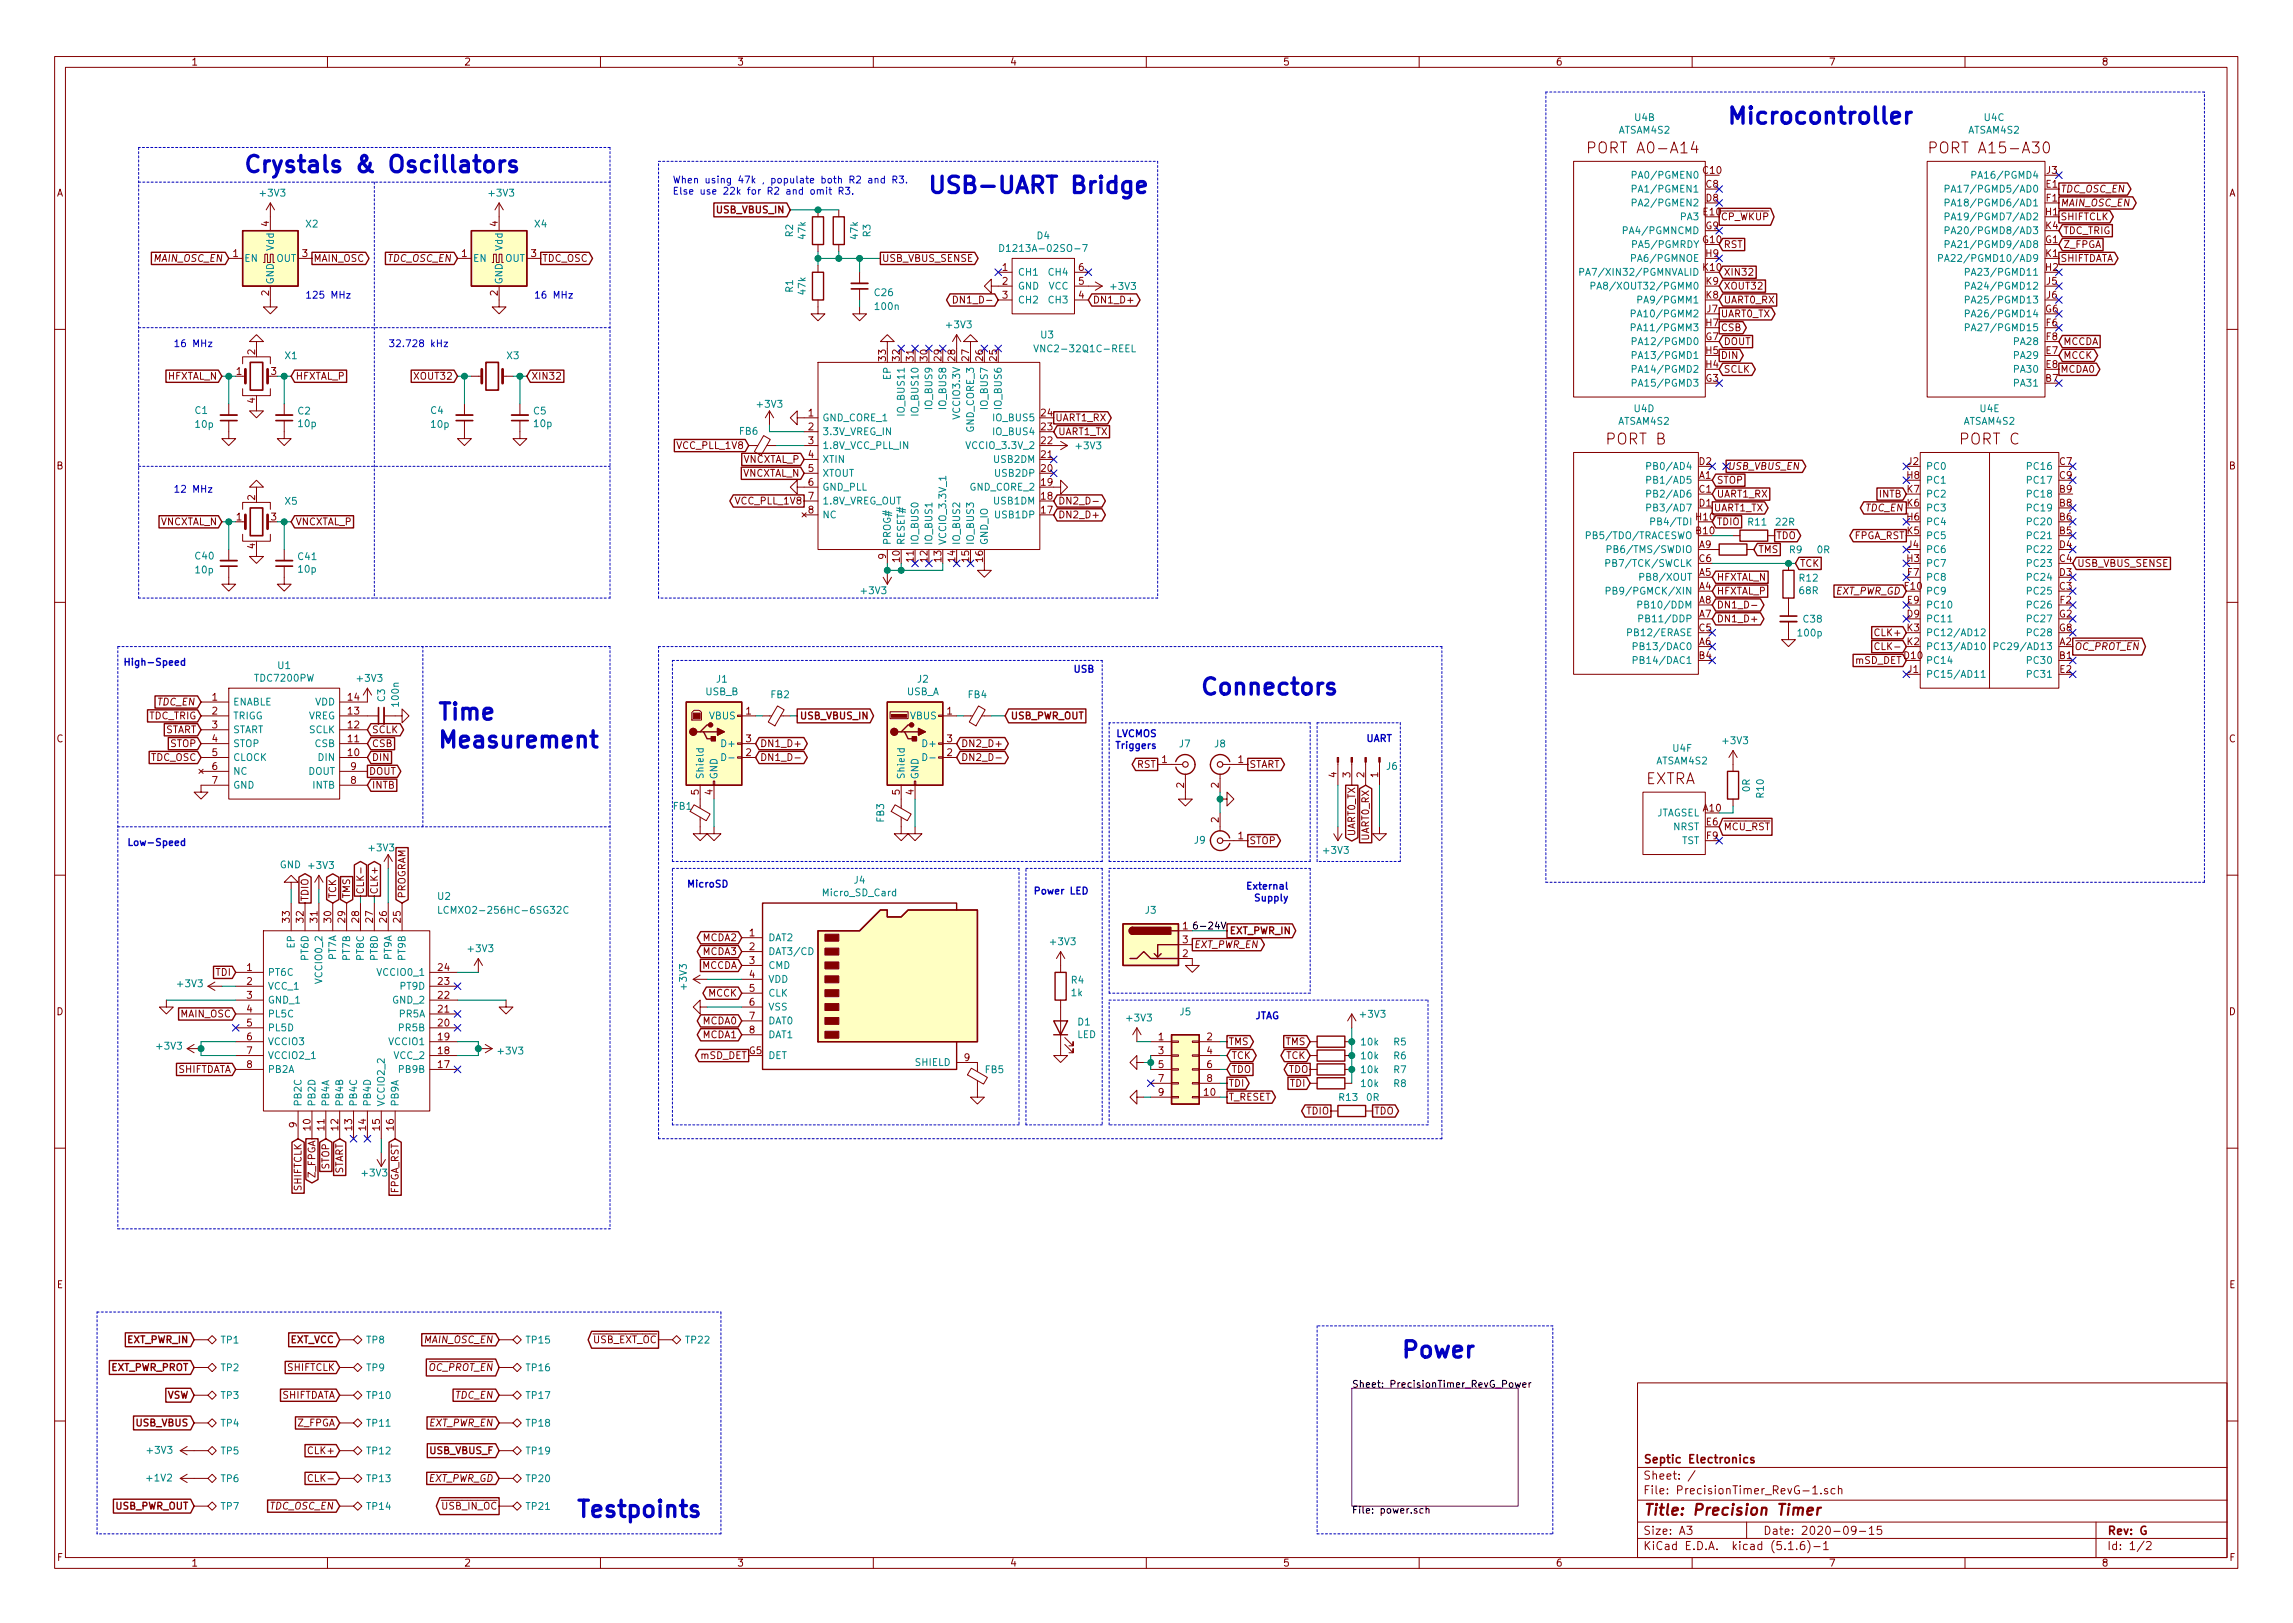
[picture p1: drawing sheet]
<svg xmlns="http://www.w3.org/2000/svg" width="297mm" height="210mm" viewBox="0 0 297 210" stroke-linecap="round" stroke-linejoin="round" font-family="sans-serif">
<defs><g id="words">
<g font-size="3" fill="#0000c2">
<text x="223.6" y="16.1">Microcontroller</text>
<text x="31.4" y="22.4">Crystals &amp; Oscillators</text>
<text x="123.5" y="25.1">USB-UART Bridge</text>
<text x="56.6" y="93.3">Time</text>
<text x="155.4" y="90">Connectors</text>
<text x="56.6" y="96.9">Measurement</text>
<text x="181.4" y="175.9">Power</text>
<text x="74.5" y="196.6">Testpoints</text>
</g>
<g font-size="2" fill="#840000">
<text x="206.4" y="19.9">PORT A0-A14</text>
<text x="250.8" y="19.9">PORT A15-A30</text>
<text x="208.2" y="57.6">PORT B</text>
<text x="254" y="57.6">PORT C</text>
<text x="213.1" y="101.6">EXTRA</text>
<text x="212.8" y="196.3">Title: Precision Timer</text>
</g>
<g font-size="1.5" fill="#840000">
<text x="212.8" y="191.7">Sheet: /</text>
<text x="212.8" y="189.6">Septic Electronics</text>
<text x="212.8" y="193.6">File: PrecisionTimer_RevG-1.sch</text>
<text x="212.8" y="200.8">KiCad E.D.A. kicad (5.1.6)-1</text>
<text x="212.8" y="198.8">Size: A3</text>
<text x="228.4" y="198.8">Date: 2020-09-15</text>
<text x="272.9" y="198.8">Rev: G</text>
<text x="272.9" y="200.8">Id: 1/2</text>
</g>
<g font-size="1.3" fill="#840000">
<text x="24.7" y="8.5">1</text>
<text x="60.1" y="8.5">2</text>
<text x="95.5" y="8.5">3</text>
<text x="130.8" y="8.5">4</text>
<text x="166.2" y="8.5">5</text>
<text x="201.5" y="8.5">6</text>
<text x="236.9" y="8.5">7</text>
<text x="272.2" y="8.5">8</text>
<text x="220.7" y="22.5">C10</text>
<text x="265.1" y="22.5">J3</text>
<text x="7.3" y="25.4">A</text>
<text x="34.8" y="29.3" transform="rotate(-90 34.8 29.3)">4</text>
<text x="64.5" y="29.3" transform="rotate(-90 64.5 29.3)">4</text>
<text x="93" y="27.6">USB_VBUS_IN</text>
<text x="220.7" y="27.9">E10</text>
<text x="221" y="29.7">G9</text>
<text x="221" y="24.3">C8</text>
<text x="221" y="26.1">D8</text>
<text x="222.9" y="28.5">CP_WKUP</text>
<text x="265" y="27.9">H1</text>
<text x="265" y="29.7">K4</text>
<text x="265.1" y="24.3">E1</text>
<text x="265.1" y="26.1">F1</text>
<text x="266.9" y="28.5">SHIFTCLK</text>
<text x="266.9" y="26.7">MAIN_OSC_EN</text>
<text x="266.9" y="24.9">TDC_OSC_EN</text>
<text x="288.7" y="25.4">A</text>
<text x="20" y="33.9">MAIN_OSC_EN</text>
<text x="30.2" y="33.3">1</text>
<text x="39.2" y="33.3">3</text>
<text x="40.6" y="33.9">MAIN_OSC</text>
<text x="50.3" y="33.9">TDC_OSC_EN</text>
<text x="59.8" y="33.3">1</text>
<text x="68.8" y="33.3">3</text>
<text x="70.2" y="33.9">TDC_OSC</text>
<text x="114.2" y="33.9">USB_VBUS_SENSE</text>
<text x="129.9" y="35.1">1</text>
<text x="139.7" y="35.1">6</text>
<text x="220.6" y="31.5">G10</text>
<text x="220.7" y="35.1">K10</text>
<text x="221" y="33.3">H9</text>
<text x="223.3" y="35.7">XIN32</text>
<text x="223.3" y="32.1">RST</text>
<text x="265" y="31.5">G1</text>
<text x="265" y="35.1">H2</text>
<text x="265" y="33.3">K1</text>
<text x="266.9" y="33.9">SHIFTDATA</text>
<text x="267.3" y="32.1">Z_FPGA</text>
<text x="267.3" y="30.3">TDC_TRIG</text>
<text x="34.8" y="38.3" transform="rotate(-90 34.8 38.3)">2</text>
<text x="64.5" y="38.3" transform="rotate(-90 64.5 38.3)">2</text>
<text x="124.2" y="39.3">DN1_D-</text>
<text x="129.9" y="36.9">2</text>
<text x="129.9" y="38.7">3</text>
<text x="139.7" y="38.7">4</text>
<text x="139.7" y="36.9">5</text>
<text x="141.5" y="39.3">DN1_D+</text>
<text x="221" y="38.7">K8</text>
<text x="221" y="36.9">K9</text>
<text x="221.1" y="40.5">J7</text>
<text x="222.9" y="41.1">UART0_TX</text>
<text x="223.3" y="37.5">XOUT32</text>
<text x="223.3" y="39.3">UART0_RX</text>
<text x="265" y="40.5">G6</text>
<text x="265.1" y="36.9">J5</text>
<text x="265.1" y="38.7">J6</text>
<text x="33" y="45.9" transform="rotate(-90 33 45.9)">2</text>
<text x="114.8" y="46.7" transform="rotate(-90 114.8 46.7)">33</text>
<text x="116.6" y="46.7" transform="rotate(-90 116.6 46.7)">32</text>
<text x="118.4" y="46.7" transform="rotate(-90 118.4 46.7)">31</text>
<text x="120.2" y="46.7" transform="rotate(-90 120.2 46.7)">30</text>
<text x="121.9" y="46.7" transform="rotate(-90 121.9 46.7)">29</text>
<text x="123.7" y="46.7" transform="rotate(-90 123.7 46.7)">28</text>
<text x="125.5" y="46.7" transform="rotate(-90 125.5 46.7)">27</text>
<text x="127.3" y="46.7" transform="rotate(-90 127.3 46.7)">26</text>
<text x="129.1" y="46.7" transform="rotate(-90 129.1 46.7)">25</text>
<text x="221" y="44.1">G7</text>
<text x="221" y="47.7">H4</text>
<text x="221" y="45.9">H5</text>
<text x="221" y="42.3">H7</text>
<text x="222.9" y="46.5">DIN</text>
<text x="222.9" y="42.9">CSB</text>
<text x="223.3" y="44.7">DOUT</text>
<text x="265.1" y="45.9">E7</text>
<text x="265.1" y="47.7">E8</text>
<text x="265.1" y="42.3">F6</text>
<text x="265.1" y="44.1">F8</text>
<text x="267.3" y="46.5">MCCK</text>
<text x="267.3" y="44.7">MCCDA</text>
<text x="21.6" y="49.2">HFXTAL_N</text>
<text x="30.6" y="48.6">1</text>
<text x="33" y="52.2" transform="rotate(-90 33 52.2)">4</text>
<text x="35.1" y="48.6">3</text>
<text x="38.3" y="49.2">HFXTAL_P</text>
<text x="53.8" y="49.2">XOUT32</text>
<text x="68.8" y="49.2">XIN32</text>
<text x="104.7" y="53.9">1</text>
<text x="134.9" y="53.9">24</text>
<text x="221" y="49.5">G3</text>
<text x="223.3" y="48.3">SCLK</text>
<text x="265" y="49.5">B7</text>
<text x="266.9" y="48.3">MCDA0</text>
<text x="87.8" y="58.2">VCC_PLL_1V8</text>
<text x="96.2" y="60">VNCXTAL_P</text>
<text x="104.7" y="55.7">2</text>
<text x="104.7" y="57.5">3</text>
<text x="104.7" y="59.3">4</text>
<text x="134.9" y="59.3">21</text>
<text x="134.9" y="57.5">22</text>
<text x="134.9" y="55.7">23</text>
<text x="136.7" y="54.6">UART1_RX</text>
<text x="137.1" y="56.4">UART1_TX</text>
<text x="7.3" y="60.8">B</text>
<text x="33" y="64.8" transform="rotate(-90 33 64.8)">2</text>
<text x="95.4" y="65.4">VCC_PLL_1V8</text>
<text x="96.1" y="61.8">VNCXTAL_N</text>
<text x="104.7" y="61.1">5</text>
<text x="104.7" y="62.9">6</text>
<text x="104.7" y="64.7">7</text>
<text x="134.9" y="64.7">18</text>
<text x="134.9" y="62.9">19</text>
<text x="134.9" y="61.1">20</text>
<text x="137.1" y="65.4">DN2_D-</text>
<text x="220.1" y="62">A1</text>
<text x="220.1" y="63.8">C1</text>
<text x="220.1" y="65.6">D1</text>
<text x="220.1" y="60.2">D2</text>
<text x="222.4" y="64.5">UART1_RX</text>
<text x="222.4" y="62.7">STOP</text>
<text x="223.8" y="60.9">USB_VBUS_EN</text>
<text x="243.5" y="64.5">INTB</text>
<text x="247.1" y="62">H8</text>
<text x="247.1" y="65.6">K6</text>
<text x="247.1" y="63.8">K7</text>
<text x="247.2" y="60.2">J2</text>
<text x="266.8" y="65.6">B8</text>
<text x="266.8" y="63.8">B9</text>
<text x="266.8" y="60.2">C7</text>
<text x="266.8" y="62">C9</text>
<text x="288.7" y="60.8">B</text>
<text x="20.7" y="68">VNCXTAL_N</text>
<text x="30.6" y="67.4">1</text>
<text x="33" y="71.1" transform="rotate(-90 33 71.1)">4</text>
<text x="35.1" y="67.4">3</text>
<text x="38.3" y="68">VNCXTAL_P</text>
<text x="104.7" y="66.5">8</text>
<text x="134.9" y="66.5">17</text>
<text x="137.1" y="67.1">DN2_D+</text>
<text x="219.8" y="69.2">B10</text>
<text x="219.8" y="67.4">H10</text>
<text x="220.1" y="71">A9</text>
<text x="222" y="66.3">UART1_TX</text>
<text x="222.4" y="68">TDIO</text>
<text x="227.8" y="71.6">TMS</text>
<text x="230.1" y="69.8">TDO</text>
<text x="240.1" y="69.8">FPGA_RST</text>
<text x="241.8" y="66.3">TDC_EN</text>
<text x="247.1" y="67.4">H6</text>
<text x="247.1" y="69.2">K5</text>
<text x="247.2" y="71">J4</text>
<text x="266.8" y="69.2">B5</text>
<text x="266.8" y="67.4">B6</text>
<text x="266.8" y="71">D4</text>
<text x="114.8" y="72.4" transform="rotate(-90 114.8 72.4)">9</text>
<text x="116.6" y="72.8" transform="rotate(-90 116.6 72.8)">10</text>
<text x="118.4" y="72.8" transform="rotate(-90 118.4 72.8)">11</text>
<text x="120.2" y="72.8" transform="rotate(-90 120.2 72.8)">12</text>
<text x="121.9" y="72.8" transform="rotate(-90 121.9 72.8)">13</text>
<text x="123.7" y="72.8" transform="rotate(-90 123.7 72.8)">14</text>
<text x="125.5" y="72.8" transform="rotate(-90 125.5 72.8)">15</text>
<text x="127.3" y="72.8" transform="rotate(-90 127.3 72.8)">16</text>
<text x="220.1" y="76.4">A4</text>
<text x="220.1" y="74.6">A5</text>
<text x="220.1" y="72.8">C6</text>
<text x="222.4" y="77">HFXTAL_P</text>
<text x="222.4" y="75.2">HFXTAL_N</text>
<text x="233.1" y="73.4">TCK</text>
<text x="237.8" y="77">EXT_PWR_GD</text>
<text x="246.8" y="76.4">F10</text>
<text x="247.1" y="72.8">H3</text>
<text x="247.1" y="74.6">F7</text>
<text x="266.8" y="76.4">C3</text>
<text x="266.8" y="72.8">C4</text>
<text x="266.8" y="74.6">D3</text>
<text x="269.1" y="73.4">USB_VBUS_SENSE</text>
<text x="220.1" y="83.6">A6</text>
<text x="220.1" y="80">A7</text>
<text x="220.1" y="78.2">A8</text>
<text x="220.1" y="81.8">C5</text>
<text x="222.4" y="80.6">DN1_D+</text>
<text x="222.4" y="78.8">DN1_D-</text>
<text x="243.1" y="82.4">CLK+</text>
<text x="247.1" y="80">D9</text>
<text x="247.1" y="83.6">K2</text>
<text x="247.1" y="81.8">K3</text>
<text x="247.1" y="78.2">E9</text>
<text x="266.8" y="80">G2</text>
<text x="266.8" y="81.8">G8</text>
<text x="266.8" y="83.6">A2</text>
<text x="266.9" y="78.2">F2</text>
<text x="220.1" y="85.4">B4</text>
<text x="240.3" y="86">mSD_DET</text>
<text x="243.4" y="84.2">CLK-</text>
<text x="246.7" y="85.4">D10</text>
<text x="247.2" y="87.2">J1</text>
<text x="266.8" y="85.4">B1</text>
<text x="266.8" y="87.2">E2</text>
<text x="268.7" y="84.2">OC_PROT_EN</text>
<text x="19.2" y="93.2">TDC_TRIG</text>
<text x="20.5" y="91.4">TDC_EN</text>
<text x="21.3" y="95">START</text>
<text x="27.5" y="90.8">1</text>
<text x="27.5" y="92.6">2</text>
<text x="27.5" y="94.4">3</text>
<text x="45.1" y="94.4">12</text>
<text x="45.1" y="92.6">13</text>
<text x="45.1" y="90.8">14</text>
<text x="48.2" y="95">SCLK</text>
<text x="96.6" y="92.6">1</text>
<text x="103.5" y="93.2">USB_VBUS_IN</text>
<text x="122.7" y="92.6">1</text>
<text x="130.8" y="93.2">USB_PWR_OUT</text>
<text x="7.3" y="96.2">C</text>
<text x="19.5" y="98.6">TDC_OSC</text>
<text x="22.1" y="96.8">STOP</text>
<text x="27.5" y="96.2">4</text>
<text x="27.5" y="98">5</text>
<text x="27.5" y="99.7">6</text>
<text x="27.5" y="101.5">7</text>
<text x="45.1" y="98">10</text>
<text x="45.1" y="96.2">11</text>
<text x="45.5" y="101.5">8</text>
<text x="45.5" y="99.7">9</text>
<text x="47.8" y="100.4">DOUT</text>
<text x="48.2" y="96.8">CSB</text>
<text x="48.2" y="98.6">DIN</text>
<text x="96.6" y="98">2</text>
<text x="96.6" y="96.2">3</text>
<text x="98.4" y="98.6">DN1_D-</text>
<text x="98.4" y="96.8">DN1_D+</text>
<text x="122.7" y="98">2</text>
<text x="122.7" y="96.2">3</text>
<text x="124.5" y="98.6">DN2_D-</text>
<text x="124.5" y="96.8">DN2_D+</text>
<text x="147.3" y="99.5">RST</text>
<text x="150.5" y="98.8">1</text>
<text x="160.4" y="98.8">1</text>
<text x="161.8" y="99.5">START</text>
<text x="173.1" y="100.7" transform="rotate(-90 173.1 100.7)">4</text>
<text x="174.9" y="100.7" transform="rotate(-90 174.9 100.7)">3</text>
<text x="176.7" y="100.7" transform="rotate(-90 176.7 100.7)">2</text>
<text x="178.5" y="100.7" transform="rotate(-90 178.5 100.7)">1</text>
<text x="288.7" y="96.2">C</text>
<text x="48.2" y="102.2">INTB</text>
<text x="90.5" y="103" transform="rotate(-90 90.5 103)">5</text>
<text x="92.3" y="103" transform="rotate(-90 92.3 103)">4</text>
<text x="116.6" y="103" transform="rotate(-90 116.6 103)">5</text>
<text x="118.4" y="103" transform="rotate(-90 118.4 103)">4</text>
<text x="153.4" y="102.1" transform="rotate(-90 153.4 102.1)">2</text>
<text x="157.9" y="106.6" transform="rotate(-90 157.9 106.6)">2</text>
<text x="157.9" y="102.1" transform="rotate(-90 157.9 102.1)">2</text>
<text x="220.7" y="105.1">A10</text>
<text x="221.1" y="106.9">E6</text>
<text x="223.3" y="107.6">MCU_RST</text>
<text x="160.4" y="108.7">1</text>
<text x="161.8" y="109.4">STOP</text>
<text x="175.6" y="108.4" transform="rotate(-90 175.6 108.4)">UART0_TX</text>
<text x="177.4" y="108.9" transform="rotate(-90 177.4 108.9)">UART0_RX</text>
<text x="221.1" y="108.7">F9</text>
<text x="37.5" y="119.5" transform="rotate(-90 37.5 119.5)">33</text>
<text x="39.3" y="119.5" transform="rotate(-90 39.3 119.5)">32</text>
<text x="40" y="116.8" transform="rotate(-90 40 116.8)">TDIO</text>
<text x="41.1" y="119.5" transform="rotate(-90 41.1 119.5)">31</text>
<text x="42.9" y="119.5" transform="rotate(-90 42.9 119.5)">30</text>
<text x="43.6" y="116.4" transform="rotate(-90 43.6 116.4)">TCK</text>
<text x="44.7" y="119.5" transform="rotate(-90 44.7 119.5)">29</text>
<text x="45.3" y="116.4" transform="rotate(-90 45.3 116.4)">TMS</text>
<text x="46.5" y="119.5" transform="rotate(-90 46.5 119.5)">28</text>
<text x="47.1" y="115.9" transform="rotate(-90 47.1 115.9)">CLK-</text>
<text x="48.3" y="119.5" transform="rotate(-90 48.3 119.5)">27</text>
<text x="48.9" y="115.9" transform="rotate(-90 48.9 115.9)">CLK+</text>
<text x="50.1" y="119.5" transform="rotate(-90 50.1 119.5)">26</text>
<text x="51.9" y="119.5" transform="rotate(-90 51.9 119.5)">25</text>
<text x="52.5" y="116.4" transform="rotate(-90 52.5 116.4)">PROGRAM</text>
<text x="32" y="125.8">1</text>
<text x="56.8" y="125.8">24</text>
<text x="90.9" y="125.5">MCCDA</text>
<text x="91.1" y="123.7">MCDA3</text>
<text x="91.1" y="121.9">MCDA2</text>
<text x="97.1" y="121.3">1</text>
<text x="97.1" y="123.1">2</text>
<text x="97.1" y="124.9">3</text>
<text x="153.2" y="120.4">1</text>
<text x="153.2" y="124">2</text>
<text x="153.2" y="122.2">3</text>
<text x="154.6" y="122.8">EXT_PWR_EN</text>
<text x="159.2" y="121">EXT_PWR_IN</text>
<text x="7.3" y="131.5">D</text>
<text x="23.4" y="131.8">MAIN_OSC</text>
<text x="28" y="126.4">TDI</text>
<text x="32" y="127.6">2</text>
<text x="32" y="129.4">3</text>
<text x="32" y="131.2">4</text>
<text x="56.8" y="131.2">21</text>
<text x="56.8" y="129.4">22</text>
<text x="56.8" y="127.6">23</text>
<text x="91.8" y="129.1">MCCK</text>
<text x="97.1" y="126.7">4</text>
<text x="97.1" y="128.5">5</text>
<text x="97.1" y="130.3">6</text>
<text x="288.7" y="131.5">D</text>
<text x="32" y="133">5</text>
<text x="32" y="134.8">6</text>
<text x="32" y="136.6">7</text>
<text x="56.8" y="136.6">18</text>
<text x="56.8" y="134.8">19</text>
<text x="56.8" y="133">20</text>
<text x="90.8" y="137.2">mSD_DET</text>
<text x="91.1" y="132.7">MCDA0</text>
<text x="91.1" y="134.5">MCDA1</text>
<text x="97.1" y="136.6">G5</text>
<text x="97.1" y="132.1">7</text>
<text x="97.1" y="133.9">8</text>
<text x="124.9" y="137.5">9</text>
<text x="150.1" y="134.8">1</text>
<text x="150.1" y="136.6">3</text>
<text x="156.4" y="134.8">2</text>
<text x="156.4" y="136.6">4</text>
<text x="159.1" y="135.4">TMS</text>
<text x="159.5" y="137.2">TCK</text>
<text x="166.5" y="135.4">TMS</text>
<text x="166.6" y="137.2">TCK</text>
<text x="22.9" y="139">SHIFTDATA</text>
<text x="32" y="138.4">8</text>
<text x="56.8" y="138.4">17</text>
<text x="150.1" y="138.4">5</text>
<text x="150.1" y="140.2">7</text>
<text x="150.1" y="142">9</text>
<text x="156" y="142">10</text>
<text x="156.4" y="138.4">6</text>
<text x="156.4" y="140.2">8</text>
<text x="159.1" y="142.6">T_RESET</text>
<text x="159.1" y="140.8">TDI</text>
<text x="159.5" y="139">TDO</text>
<text x="166.9" y="139">TDO</text>
<text x="167.2" y="140.8">TDI</text>
<text x="38.4" y="146.1" transform="rotate(-90 38.4 146.1)">9</text>
<text x="40.2" y="146.4" transform="rotate(-90 40.2 146.4)">10</text>
<text x="42" y="146.4" transform="rotate(-90 42 146.4)">11</text>
<text x="43.8" y="146.4" transform="rotate(-90 43.8 146.4)">12</text>
<text x="45.6" y="146.4" transform="rotate(-90 45.6 146.4)">13</text>
<text x="47.4" y="146.4" transform="rotate(-90 47.4 146.4)">14</text>
<text x="49.2" y="146.4" transform="rotate(-90 49.2 146.4)">15</text>
<text x="51" y="146.4" transform="rotate(-90 51 146.4)">16</text>
<text x="169.3" y="144.4">TDIO</text>
<text x="178" y="144.4">TDO</text>
<text x="39.1" y="154.3" transform="rotate(-90 39.1 154.3)">SHIFTCLK</text>
<text x="40.9" y="152.6" transform="rotate(-90 40.9 152.6)">Z_FPGA</text>
<text x="42.7" y="151.5" transform="rotate(-90 42.7 151.5)">STOP</text>
<text x="44.5" y="152.2" transform="rotate(-90 44.5 152.2)">START</text>
<text x="51.6" y="154.7" transform="rotate(-90 51.6 154.7)">FPGA_RST</text>
<text x="7.4" y="166.9">E</text>
<text x="288.8" y="166.9">E</text>
<text x="14.3" y="177.6">EXT_PWR_PROT</text>
<text x="16.5" y="174">EXT_PWR_IN</text>
<text x="37.3" y="177.6">SHIFTCLK</text>
<text x="37.6" y="174">EXT_VCC</text>
<text x="55.1" y="174">MAIN_OSC_EN</text>
<text x="55.6" y="177.6">OC_PROT_EN</text>
<text x="76.8" y="174">USB_EXT_OC</text>
<text x="17.7" y="184.8">USB_VBUS</text>
<text x="21.7" y="181.2">VSW</text>
<text x="36.4" y="181.2">SHIFTDATA</text>
<text x="38.5" y="184.8">Z_FPGA</text>
<text x="55.6" y="184.8">EXT_PWR_EN</text>
<text x="59.1" y="181.2">TDC_EN</text>
<text x="40.1" y="188.4">CLK+</text>
<text x="40.5" y="192">CLK-</text>
<text x="55.5" y="192">EXT_PWR_GD</text>
<text x="55.8" y="188.4">USB_VBUS_F</text>
<text x="14.9" y="195.6">USB_PWR_OUT</text>
<text x="35" y="195.6">TDC_OSC_EN</text>
<text x="57.3" y="195.6">USB_IN_OC</text>
<text x="7.4" y="202.2">F</text>
<text x="24.7" y="202.9">1</text>
<text x="60.1" y="202.9">2</text>
<text x="95.5" y="202.9">3</text>
<text x="130.8" y="202.9">4</text>
<text x="166.2" y="202.9">5</text>
<text x="201.5" y="202.9">6</text>
<text x="236.9" y="202.9">7</text>
<text x="272.2" y="202.9">8</text>
<text x="288.8" y="202.2">F</text>
</g>
<g font-size="1.3" fill="#008484">
<text x="209.7" y="17.3">ATSAM4S2</text>
<text x="211.8" y="15.7">U4B</text>
<text x="255" y="17.3">ATSAM4S2</text>
<text x="257.1" y="15.7">U4C</text>
<text x="212.1" y="23.1">PA0/PGMEN0</text>
<text x="256.3" y="23.1">PA16/PGMD4</text>
<text x="33.8" y="25.5">+3V3</text>
<text x="39.7" y="29.5">X2</text>
<text x="63.5" y="25.5">+3V3</text>
<text x="69.3" y="29.5">X4</text>
<text x="212.1" y="24.9">PA1/PGMEN1</text>
<text x="212.1" y="26.7">PA2/PGMEN2</text>
<text x="217.8" y="28.5">PA3</text>
<text x="253.4" y="24.9">PA17/PGMD5/AD0</text>
<text x="253.4" y="26.7">PA18/PGMD6/AD1</text>
<text x="253.4" y="28.5">PA19/PGMD7/AD2</text>
<text x="31.6" y="33.9">EN</text>
<text x="35.5" y="32.4" transform="rotate(-90 35.5 32.4)">Vdd</text>
<text x="35.8" y="33.9">OUT</text>
<text x="61.2" y="33.9">EN</text>
<text x="65.1" y="32.4" transform="rotate(-90 65.1 32.4)">Vdd</text>
<text x="65.4" y="33.9">OUT</text>
<text x="102.7" y="30.7" transform="rotate(-90 102.7 30.7)">R2</text>
<text x="104.4" y="30.9" transform="rotate(-90 104.4 30.9)">47k</text>
<text x="111.1" y="30.9" transform="rotate(-90 111.1 30.9)">47k</text>
<text x="112.8" y="30.7" transform="rotate(-90 112.8 30.7)">R3</text>
<text x="130.5" y="32.6">D1213A-02SO-7</text>
<text x="131.8" y="35.7">CH1</text>
<text x="134.4" y="31">D4</text>
<text x="136" y="35.7">CH4</text>
<text x="206.1" y="35.7">PA7/XIN32/PGMNVALID</text>
<text x="210.8" y="30.3">PA4/PGMNCMD</text>
<text x="211.9" y="33.9">PA6/PGMNOE</text>
<text x="211.9" y="32.1">PA5/PGMRDY</text>
<text x="252.7" y="33.9">PA22/PGMD10/AD9</text>
<text x="253.4" y="32.1">PA21/PGMD9/AD8</text>
<text x="253.4" y="30.3">PA20/PGMD8/AD3</text>
<text x="255.6" y="35.7">PA23/PGMD11</text>
<text x="35.5" y="36.9" transform="rotate(-90 35.5 36.9)">GND</text>
<text x="65.1" y="36.9" transform="rotate(-90 65.1 36.9)">GND</text>
<text x="102.7" y="37.9" transform="rotate(-90 102.7 37.9)">R1</text>
<text x="104.4" y="38.1" transform="rotate(-90 104.4 38.1)">47k</text>
<text x="113.3" y="38.4">C26</text>
<text x="113.5" y="40.2">100n</text>
<text x="131.8" y="37.5">GND</text>
<text x="131.8" y="39.3">CH2</text>
<text x="135.8" y="37.5">VCC</text>
<text x="136" y="39.3">CH3</text>
<text x="144" y="37.6">+3V3</text>
<text x="207.6" y="37.5">PA8/XOUT32/PGMM0</text>
<text x="212.1" y="41.1">PA10/PGMM2</text>
<text x="212.8" y="39.3">PA9/PGMM1</text>
<text x="255.6" y="41.1">PA26/PGMD14</text>
<text x="255.6" y="37.5">PA24/PGMD12</text>
<text x="255.6" y="39.3">PA25/PGMD13</text>
<text x="37" y="46.5">X1</text>
<text x="65.7" y="46.5">X3</text>
<text x="122.7" y="42.5">+3V3</text>
<text x="134.8" y="45.6">VNC2-32Q1C-REEL</text>
<text x="134.9" y="43.8">U3</text>
<text x="212.1" y="42.9">PA11/PGMM3</text>
<text x="212.3" y="44.7">PA12/PGMD0</text>
<text x="212.3" y="46.5">PA13/PGMD1</text>
<text x="255.6" y="42.9">PA27/PGMD15</text>
<text x="261.1" y="46.5">PA29</text>
<text x="261.1" y="44.7">PA28</text>
<text x="25.3" y="53.6">C1</text>
<text x="38.6" y="53.7">C2</text>
<text x="55.8" y="53.6">C4</text>
<text x="69.1" y="53.7">C5</text>
<text x="98.2" y="52.8">+3V3</text>
<text x="115.4" y="49.2" transform="rotate(-90 115.4 49.2)">EP</text>
<text x="117.2" y="53.5" transform="rotate(-90 117.2 53.5)">IO_BUS11</text>
<text x="119" y="53.5" transform="rotate(-90 119 53.5)">IO_BUS10</text>
<text x="120.8" y="52.8" transform="rotate(-90 120.8 52.8)">IO_BUS9</text>
<text x="122.6" y="52.8" transform="rotate(-90 122.6 52.8)">IO_BUS8</text>
<text x="128" y="52.8" transform="rotate(-90 128 52.8)">IO_BUS7</text>
<text x="129.8" y="52.8" transform="rotate(-90 129.8 52.8)">IO_BUS6</text>
<text x="211.7" y="53.4">U4D</text>
<text x="212.3" y="50.1">PA15/PGMD3</text>
<text x="212.3" y="48.3">PA14/PGMD2</text>
<text x="256.5" y="53.4">U4E</text>
<text x="261.1" y="50.1">PA31</text>
<text x="261.1" y="48.3">PA30</text>
<text x="25.4" y="55.4">10p</text>
<text x="38.7" y="55.3">10p</text>
<text x="55.9" y="55.4">10p</text>
<text x="69.2" y="55.3">10p</text>
<text x="95.8" y="56.3">FB6</text>
<text x="106.5" y="54.6">GND_CORE_1</text>
<text x="106.5" y="56.4">3.3V_VREG_IN</text>
<text x="106.5" y="58.2">1.8V_VCC_PLL_IN</text>
<text x="106.5" y="60">XTIN</text>
<text x="124.4" y="54" transform="rotate(-90 124.4 54)">VCCIO3.3V</text>
<text x="125.5" y="58.2">VCCIO_3.3V_2</text>
<text x="126.2" y="56" transform="rotate(-90 126.2 56)">GND_CORE_3</text>
<text x="128.8" y="56.4">IO_BUS4</text>
<text x="128.8" y="54.6">IO_BUS5</text>
<text x="128.9" y="60">USB2DM</text>
<text x="139.5" y="58.2">+3V3</text>
<text x="209.6" y="55">ATSAM4S2</text>
<text x="254.4" y="55">ATSAM4S2</text>
<text x="37" y="65.4">X5</text>
<text x="106.5" y="61.8">XTOUT</text>
<text x="106.5" y="63.6">GND_PLL</text>
<text x="106.5" y="65.4">1.8V_VREG_OUT</text>
<text x="125.7" y="63.6">GND_CORE_2</text>
<text x="128.9" y="65.4">USB1DM</text>
<text x="129.1" y="61.8">USB2DP</text>
<text x="214" y="62.7">PB1/AD5</text>
<text x="214" y="64.5">PB2/AD6</text>
<text x="214" y="60.9">PB0/AD4</text>
<text x="249.5" y="62.7">PC1</text>
<text x="249.5" y="60.9">PC0</text>
<text x="249.5" y="64.5">PC2</text>
<text x="262.9" y="64.5">PC18</text>
<text x="262.9" y="60.9">PC16</text>
<text x="262.9" y="62.7">PC17</text>
<text x="106.5" y="67.1">NC</text>
<text x="115.4" y="70.7" transform="rotate(-90 115.4 70.7)">PROG#</text>
<text x="117.2" y="70.7" transform="rotate(-90 117.2 70.7)">RESET#</text>
<text x="119" y="70.7" transform="rotate(-90 119 70.7)">IO_BUS0</text>
<text x="120.8" y="70.7" transform="rotate(-90 120.8 70.7)">IO_BUS1</text>
<text x="122.6" y="70.7" transform="rotate(-90 122.6 70.7)">VCCIO_3.3V_1</text>
<text x="124.4" y="70.7" transform="rotate(-90 124.4 70.7)">IO_BUS2</text>
<text x="126.2" y="70.7" transform="rotate(-90 126.2 70.7)">IO_BUS3</text>
<text x="128" y="70.7" transform="rotate(-90 128 70.7)">GND_IO</text>
<text x="129.1" y="67.1">USB1DP</text>
<text x="206.2" y="69.8">PB5/TDO/TRACESWO</text>
<text x="209.3" y="71.6">PB6/TMS/SWDIO</text>
<text x="214" y="66.3">PB3/AD7</text>
<text x="214.5" y="68">PB4/TDI</text>
<text x="226.5" y="68.1">R11</text>
<text x="230.1" y="68.1">22R</text>
<text x="231.8" y="71.7">R9</text>
<text x="235.4" y="71.7">0R</text>
<text x="249.5" y="68">PC4</text>
<text x="249.5" y="71.6">PC6</text>
<text x="249.5" y="69.8">PC5</text>
<text x="249.5" y="66.3">PC3</text>
<text x="262.9" y="69.8">PC21</text>
<text x="262.9" y="68">PC20</text>
<text x="262.9" y="66.3">PC19</text>
<text x="262.9" y="71.6">PC22</text>
<text x="25.3" y="72.5">C40</text>
<text x="25.4" y="74.3">10p</text>
<text x="38.7" y="72.6">C41</text>
<text x="38.7" y="74.2">10p</text>
<text x="111.7" y="77">+3V3</text>
<text x="209" y="73.4">PB7/TCK/SWCLK</text>
<text x="209.4" y="77">PB9/PGMCK/XIN</text>
<text x="213" y="75.2">PB8/XOUT</text>
<text x="233.1" y="75.3">R12</text>
<text x="233.1" y="77">68R</text>
<text x="249.5" y="77">PC9</text>
<text x="249.5" y="75.2">PC8</text>
<text x="249.5" y="73.4">PC7</text>
<text x="262.9" y="77">PC25</text>
<text x="262.9" y="73.4">PC23</text>
<text x="262.9" y="75.2">PC24</text>
<text x="211.5" y="82.4">PB12/ERASE</text>
<text x="213" y="78.8">PB10/DDM</text>
<text x="213.2" y="80.6">PB11/DDP</text>
<text x="233" y="82.5">100p</text>
<text x="233.7" y="80.7">C38</text>
<text x="249.5" y="80.6">PC11</text>
<text x="249.5" y="78.8">PC10</text>
<text x="249.5" y="82.4">PC12/AD12</text>
<text x="262.9" y="78.8">PC26</text>
<text x="262.9" y="80.6">PC27</text>
<text x="262.9" y="82.4">PC28</text>
<text x="33.1" y="88.3">TDC7200PW</text>
<text x="36" y="86.7">U1</text>
<text x="46.4" y="88.3">+3V3</text>
<text x="92.8" y="88.4">J1</text>
<text x="118.9" y="88.4">J2</text>
<text x="212.4" y="84.2">PB13/DAC0</text>
<text x="212.4" y="86">PB14/DAC1</text>
<text x="249.5" y="86">PC14</text>
<text x="249.5" y="87.8">PC15/AD11</text>
<text x="249.5" y="84.2">PC13/AD10</text>
<text x="259.3" y="84.2">PC29/AD13</text>
<text x="262.9" y="86">PC30</text>
<text x="262.9" y="87.8">PC31</text>
<text x="30.2" y="91.4">ENABLE</text>
<text x="30.2" y="93.2">TRIGG</text>
<text x="30.2" y="95">START</text>
<text x="39.9" y="93.2">VREG</text>
<text x="40.1" y="95">SCLK</text>
<text x="40.8" y="91.4">VDD</text>
<text x="49.9" y="90.9" transform="rotate(-90 49.9 90.9)">C3</text>
<text x="51.7" y="91.4" transform="rotate(-90 51.7 91.4)">100n</text>
<text x="91.4" y="90.1">USB_B</text>
<text x="91.9" y="93.2">VBUS</text>
<text x="99.9" y="90.4">FB2</text>
<text x="117.4" y="90.1">USB_A</text>
<text x="117.9" y="93.2">VBUS</text>
<text x="125.4" y="90.4">FB4</text>
<text x="30.2" y="96.8">STOP</text>
<text x="30.2" y="98.6">CLOCK</text>
<text x="30.2" y="100.4">NC</text>
<text x="39.9" y="100.4">DOUT</text>
<text x="40.8" y="96.8">CSB</text>
<text x="41.3" y="98.6">DIN</text>
<text x="91.1" y="101" transform="rotate(-90 91.1 101)">Shield</text>
<text x="92.9" y="101" transform="rotate(-90 92.9 101)">GND</text>
<text x="93.7" y="96.8">D+</text>
<text x="117.2" y="101" transform="rotate(-90 117.2 101)">Shield</text>
<text x="119" y="101" transform="rotate(-90 119 101)">GND</text>
<text x="119.8" y="96.8">D+</text>
<text x="152.8" y="96.8">J7</text>
<text x="157.4" y="96.8">J8</text>
<text x="179.6" y="99.7">J6</text>
<text x="214.6" y="99">ATSAM4S2</text>
<text x="216.7" y="97.4">U4F</text>
<text x="223.3" y="96.4">+3V3</text>
<text x="30.2" y="102.2">GND</text>
<text x="40.6" y="102.2">INTB</text>
<text x="87.2" y="104.9">FB1</text>
<text x="114.5" y="106.5" transform="rotate(-90 114.5 106.5)">FB3</text>
<text x="214.4" y="105.8">JTAGSEL</text>
<text x="216.8" y="107.6">NRST</text>
<text x="226.7" y="102.5" transform="rotate(-90 226.7 102.5)">0R</text>
<text x="228.5" y="103.3" transform="rotate(-90 228.5 103.3)">R10</text>
<text x="36.2" y="112.5">GND</text>
<text x="40.1" y="112.6">+3V3</text>
<text x="47.9" y="110.3">+3V3</text>
<text x="154.7" y="109.3">J9</text>
<text x="171.6" y="110.6">+3V3</text>
<text x="217.8" y="109.4">TST</text>
<text x="56.7" y="116.6">U2</text>
<text x="57.8" y="118.4">LCMXO2-256HC-6SG32C</text>
<text x="106.7" y="116.1">Micro_SD_Card</text>
<text x="110.7" y="114.5">J4</text>
<text x="148.4" y="118.4">J3</text>
<text x="38.2" y="122.8" transform="rotate(-90 38.2 122.8)">EP</text>
<text x="40" y="124.3" transform="rotate(-90 40 124.3)">PT6D</text>
<text x="43.6" y="124.3" transform="rotate(-90 43.6 124.3)">PT7A</text>
<text x="45.3" y="124.3" transform="rotate(-90 45.3 124.3)">PT7B</text>
<text x="47.1" y="124.3" transform="rotate(-90 47.1 124.3)">PT8C</text>
<text x="48.9" y="124.3" transform="rotate(-90 48.9 124.3)">PT8D</text>
<text x="50.7" y="124.3" transform="rotate(-90 50.7 124.3)">PT9A</text>
<text x="52.5" y="124.3" transform="rotate(-90 52.5 124.3)">PT9B</text>
<text x="60.8" y="123.3">+3V3</text>
<text x="99.5" y="121.9">DAT2</text>
<text x="99.5" y="123.7">DAT3/CD</text>
<text x="99.5" y="125.5">CMD</text>
<text x="136.2" y="122.4">+3V3</text>
<text x="23.1" y="127.9">+3V3</text>
<text x="34.7" y="126.4">PT6C</text>
<text x="34.7" y="128.2">VCC_1</text>
<text x="34.7" y="130">GND_1</text>
<text x="34.7" y="131.8">PL5C</text>
<text x="41.8" y="127.2" transform="rotate(-90 41.8 127.2)">VCCIO0_2</text>
<text x="49.1" y="126.4">VCCIO0_1</text>
<text x="51" y="130">GND_2</text>
<text x="51.8" y="131.8">PR5A</text>
<text x="51.9" y="128.2">PT9D</text>
<text x="89" y="128.1" transform="rotate(-90 89 128.1)">+3V3</text>
<text x="99.5" y="127.3">VDD</text>
<text x="99.5" y="129.1">CLK</text>
<text x="99.5" y="130.9">VSS</text>
<text x="138.8" y="127.4">R4</text>
<text x="138.8" y="129.1">1k</text>
<text x="152.9" y="131.5">J5</text>
<text x="176.3" y="131.8">+3V3</text>
<text x="20.4" y="136">+3V3</text>
<text x="34.7" y="133.6">PL5D</text>
<text x="34.7" y="135.4">VCCIO3</text>
<text x="34.7" y="137.2">VCCIO2_1</text>
<text x="50.5" y="135.4">VCCIO1</text>
<text x="51.1" y="137.2">VCC_2</text>
<text x="51.8" y="133.6">PR5B</text>
<text x="64.6" y="136.6">+3V3</text>
<text x="99.5" y="132.7">DAT0</text>
<text x="99.5" y="134.5">DAT1</text>
<text x="99.5" y="137.2">DET</text>
<text x="139.5" y="134.5">LED</text>
<text x="139.6" y="132.8">D1</text>
<text x="146.1" y="132.3">+3V3</text>
<text x="176.4" y="135.4">10k</text>
<text x="176.4" y="137.2">10k</text>
<text x="180.6" y="135.4">R5</text>
<text x="180.6" y="137.2">R6</text>
<text x="34.7" y="139">PB2A</text>
<text x="39.1" y="143.4" transform="rotate(-90 39.1 143.4)">PB2C</text>
<text x="40.9" y="143.4" transform="rotate(-90 40.9 143.4)">PB2D</text>
<text x="42.7" y="143.4" transform="rotate(-90 42.7 143.4)">PB4A</text>
<text x="44.5" y="143.4" transform="rotate(-90 44.5 143.4)">PB4B</text>
<text x="46.2" y="143.4" transform="rotate(-90 46.2 143.4)">PB4C</text>
<text x="48" y="143.4" transform="rotate(-90 48 143.4)">PB4D</text>
<text x="49.8" y="143.4" transform="rotate(-90 49.8 143.4)">VCCIO2_2</text>
<text x="51.6" y="143.4" transform="rotate(-90 51.6 143.4)">PB9A</text>
<text x="51.8" y="139">PB9B</text>
<text x="118.6" y="138.1">SHIELD</text>
<text x="127.6" y="139">FB5</text>
<text x="173.5" y="142.6">R13</text>
<text x="176.4" y="140.8">10k</text>
<text x="176.4" y="139">10k</text>
<text x="177.1" y="142.6">0R</text>
<text x="180.6" y="140.8">R8</text>
<text x="180.6" y="139">R7</text>
<text x="47" y="152.4">+3V3</text>
<text x="28.6" y="177.6">TP2</text>
<text x="28.6" y="174">TP1</text>
<text x="47.5" y="177.6">TP9</text>
<text x="47.5" y="174">TP8</text>
<text x="68.2" y="177.6">TP16</text>
<text x="68.2" y="174">TP15</text>
<text x="88.9" y="174">TP22</text>
<text x="28.6" y="181.2">TP3</text>
<text x="28.6" y="184.8">TP4</text>
<text x="47.6" y="184.8">TP11</text>
<text x="47.6" y="181.2">TP10</text>
<text x="68.2" y="184.8">TP18</text>
<text x="68.2" y="181.2">TP17</text>
<text x="19.1" y="191.9">+1V2</text>
<text x="19.2" y="188.3">+3V3</text>
<text x="28.6" y="188.4">TP5</text>
<text x="47.6" y="188.4">TP12</text>
<text x="68.2" y="188.4">TP19</text>
<text x="28.6" y="195.6">TP7</text>
<text x="28.6" y="192">TP6</text>
<text x="47.6" y="195.6">TP14</text>
<text x="47.6" y="192">TP13</text>
<text x="68.2" y="192">TP20</text>
<text x="68.2" y="195.6">TP21</text>
</g>
<g font-size="1.3" fill="#0000c2">
<text x="87.1" y="23.8">When using 47k , populate both R2 and R3.</text>
<text x="87.1" y="25.2">Else use 22k for R2 and omit R3.</text>
<text x="39.5" y="38.7">125 MHz</text>
<text x="69.1" y="38.7">16 MHz</text>
<text x="22.5" y="45">16 MHz</text>
<text x="50.3" y="45">32.728 kHz</text>
<text x="22.5" y="63.8">12 MHz</text>
<text x="17.3" y="86.2">High-Speed</text>
<text x="139.2" y="87.1">USB</text>
<text x="144.6" y="95.5">LVCMOS</text>
<text x="145" y="97">Triggers</text>
<text x="176.9" y="96.1">UART</text>
<text x="17.6" y="109.6">Low-Speed</text>
<text x="88.9" y="115">MicroSD</text>
<text x="133.8" y="115.9">Power LED</text>
<text x="162.1" y="115.2">External</text>
<text x="162.9" y="116.8">Supply</text>
<text x="162.5" y="132">JTAG</text>
</g>
<g font-size="1.3">
<text x="155.6" y="120.4">6-24V</text>
<text x="175.1" y="179.8">Sheet: PrecisionTimer_RevG_Power</text>
<text x="175.1" y="196.1">File: power.sch</text>
</g>
</g></defs>
<g fill="none" stroke="#840000" stroke-width=".13">
<path d="M7.1 7.3h282.8v195.9h-282.8zM8.5 8.7h280v193.1h-280zM42.4 7.3v1.4M77.8 7.3v1.4M113.1 7.3v1.4M148.5 7.3v1.4M183.8 7.3v1.4M205.8 19.1h.5a.39 .39 0 0 0 .3-.3 .39 .39 0 0 0-.3-.4h-.5v1.4M219.2 7.3v1.4M219.4 18.3l-.3 1h.9M219.8 18.9v.9M250 19.1h.6a.39 .39 0 0 0 .2-.3 .39 .39 0 0 0-.2-.4h-.6v1.4"/>
<path d="M254.5 7.3v1.4M264.9 18.5a.33 .33 0 0 1 .5 .2 .74 .74 0 0 1-.4 1.1 .94 .94 0 0 1-.1-1.3zM29.6 33.5h1.8M34.1 34h.2v-1.1h.4v1.1h.3v-1.1h.4v1.1h.2M35 37.1v2.7h.9l-.9 .9-.9-.9h.9M35 26.3v3.6M35 26.3l-.5 .9M35 26.3l.6 .9M38.6 33.5h1.8M59.3 33.5h1.8M63.8 34h.1v-1.1h.4v1.1h.4v-1.1h.3v1.1h.2M64.7 37.1v2.7h.9l-.9 .9-.9-.9h.9"/>
<path d="M64.7 26.3v3.6M64.7 26.3l-.6 .9M64.7 26.3l.5 .9M68.2 33.5h1.8M106 38.9v1.8h.9l-.9 .9-.9-.9h.9M106 27.2v.9M106 31.7v.9M106 34.4v.9M108.7 27.2v.9M108.7 31.7v.9M111.4 39.8v.9h.9l-.9 .9-.9-.9h.9M111.4 35.3v1.4"/>
<path d="M111.4 37.4v1.5M123.5 38.4a.45 .45 0 0 1 .5 .4 .45 .45 0 0 1-.5 .5zM128.4 37.1v-.9l-.9 .9 .9 .9v-.9h2.7M129.3 35.3h1.8M129.3 38.9h1.8M131.1 33.5h8.1v7.2h-8.1zM139.2 37.1h3.6M139.2 35.3h1.8M139.2 38.9h1.8M141.9 36.5l.9 .6M142.8 37.1l-.9 .5M146.1 38.9h.7"/>
<path d="M203.8 20.9h17.1v30.5h-17.1zM249.6 20.9h15.3v30.5h-15.3zM7.1 42.7h1.4M29.6 54.5v2.3h.9l-.9 .9-.9-.9h.9M29.6 52.3v1.5M31.4 50.4v.9h3.6v-.9M31.4 47.1v-.9h3.6v.9M31.4 48.7h.4M33.2 52.3v.9h.9l-.9 .9-.9-.9h.9M33.2 44.3h.9l-.9-.9-.9 .9h.9v.8M34.7 48.7h.3M36.8 54.5v2.3h.9l-.9 .9-.9-.9h.9"/>
<path d="M36.8 52.3v1.5M60.2 54.5v2.3h.9l-.9 .9-.9-.9h.9M60.2 52.3v1.5M61.1 48.7h1.3M65.1 48.7h1.4M67.4 54.5v2.3h.8l-.8 .9-.9-.9h.9M67.4 52.3v1.5M97 57.7h1.2M98.9 56.4l.9 .5-1.2 2.1-.9-.5zM99.3 57.7h1.3M99.7 53.2l-.6 .9M99.7 53.2v1.8"/>
<path d="M99.7 53.2l.5 .9M103.3 54.1v-.9l-.9 .9 .9 .9v-.9h2.7M104.2 55.9h1.8M104.2 57.7h1.8M104.2 59.5h1.8M106 46.9h28.7v24.3h-28.7zM114.9 44.3h.9l-.9-.9-.9 .9h.9v.8M123.9 43.4l-.5 .9M123.9 43.4v1.7M123.9 43.4l.6 .9M125.7 44.3h.9l-.9-.9-.9 .9h.9v.8M136.5 57.7h1.8"/>
<path d="M137.4 57.2l.9 .5M138.3 57.7l-.9 .6M203.8 58.6h16.2v28.8h-16.2zM248.7 58.6h18v30.6h-18zM257.7 58.6v30.6M288.5 42.7h1.4M7.1 78h1.4M29.6 73.3v2.4h.9l-.9 .9-.9-.9h.9M29.6 71.2v1.4M31.4 69.2v.9h3.6v-.9M31.4 66v-.9h3.6v.9M31.4 67.6h.4"/>
<path d="M33.2 63.1h.9l-.9-.9-.9 .9h.9v.9M33.2 71.2v.9h.9l-.9 .9-.9-.9h.9M34.7 67.6h.3M36.8 73.3v2.4h.9l-.9 .9-.9-.9h.9M36.8 71.2v1.4M103.3 63.1v-.9l-.9 .9 .9 .9v-.9h2.7M103.9 66.4l.5 .6M104.2 61.3h1.8M104.2 64.9h1.8M104.2 66.7h1.8M104.4 66.4l-.5 .6M114.4 74.8l.5 .9"/>
<path d="M114.9 71.2v1.8M114.9 73.9v1.8M115.5 74.8l-.6 .9M127.5 73v.9h.9l-.9 .9-.9-.9h.9M136.5 63.1h.9v-.9l.9 .9-.9 .9v-.9M141.6 66.8h.7M141.6 65h.7M221.8 71.2h.9M224.5 69.4h.9M226.3 71.2h.9M226.9 78.4h.7M229 69.4h.9"/>
<path d="M231.7 73v.9M231.7 77.5v2.3M288.5 78h1.4M25.8 99.7l.5 .5M26 92.7h3.6M26 98.1h3.6M26 96.3h3.6M26 90.9h3.6M26 94.5h3.6M26 99.9h3.6M26.3 99.7l-.5 .5M29.6 89.2h14.4v14.3h-14.4z"/>
<path d="M44 92.7h5M44 98.1h3.6M44 96.3h3.6M44 94.5h3.6M44 99.9h3.6M47.6 89.2l-.5 .8M47.6 89.2v1.7h-3.6M47.6 89.2l.5 .8M49.7 92.7h2.4v-.9l.9 .9-.9 .9v-.9M89.6 92.3l.3-.3h.7l.3 .3v1h-1.3zM95.5 98h.6v.2h-.6zM95.5 96.2h.6v.2h-.6z"/>
<path d="M95.5 92.7h.6v.1h-.6zM96.1 92.7h1.8M96.1 98.1h1.8M96.1 96.3h1.8M98.8 92.7h1.1M100.7 91.4l.9 .6-1.2 2-.9-.5zM101.1 92.7h1.3M103 98.2h.7M103 96.4h.7M115.3 92.2h2.3v.9h-2.3zM121.6 98h.5v.2h-.5zM121.6 96.2h.5v.2h-.5z"/>
<path d="M121.6 92.7h.5v.1h-.5zM122.1 92.7h1.8M122.1 98.1h1.8M122.1 96.3h1.8M124.8 92.7h1.2M126.8 91.4l.8 .6-1.2 2-.8-.5zM127.2 92.7h1.2M129 98.2h.7M129 96.4h.7M150 99h3.2M158.4 99h3.2M173.3 98.7v3"/>
<path d="M175.1 98.7v3M176.9 98.7v3M178.7 98.7v3M224.5 97.2v2.7M224.5 97.2l-.5 .9M224.5 97.2l.5 .9M226.9 80.2h.7M231.7 80.5v2.4h.9l-.9 .9-.9-.9h.9M243.4 83.3a.36 .36 0 0 0-.4 0 .36 .36 0 0 0-.1 .5l.1 .3h.4M247 87.4h1.7M7.1 113.4h1.4M29.6 101.7h-3.6v.9h.9l-.9 .9-.9-.9h.9"/>
<path d="M37.7 114.3h.9l-.9-.9-.9 .9h.9v.9M37.7 117v3.6M39.5 117v3.6M41.3 113.4l-.5 .9M41.3 113.4v1.8M41.3 117v3.6M41.3 113.4l.5 .9M43.1 117v3.6M44 101.7h3.6M44.9 117v3.6M46.7 117v3.6M46.7 112.4v.7"/>
<path d="M48.5 117v3.6M50.3 110.7v1.8M50.3 117v3.6M50.3 110.7l-.6 .9M50.3 110.7l.5 .9M52.1 117v3.6M89.9 104.3l2.1 1.2-.5 .8-2.1-1.2zM90.7 105.9v2.1h.9l-.9 .9-.9-.9h.9M90.7 101.7v3M92.4 101.2h.2v.5h-.2zM92.5 107.1v.9h.9l-.9 .9-.9-.9h.9M92.5 101.7v1.8"/>
<path d="M116 104.3l2 1.2-.5 .8-2.1-1.2zM116.7 105.9v2.1h.9l-.9 .9-.9-.9h.9M116.7 101.7v3M118.4 101.2h.2v.5h-.2zM118.5 107.1v.9h.9l-.9 .9-.9-.9h.9M118.5 101.7v1.8M153.6 100.3v3.2h.9l-.9 .9-.9-.9h.9M158 103.5h.9v-.9l.9 .9-.9 .9v-.9M158 100.3v2.3M158 105.3v2.3M158.4 108.9h3.2M172.8 108l.5 .9"/>
<path d="M173.3 107.1v1.8M173.9 108l-.6 .9M178.7 107.1v.9h.9l-.9 .9-.9-.9h.9M212.8 102.6h8.1v8.1h-8.1zM224.5 103.5v.9M288.5 113.4h1.4M21.6 129.6v.9h.9l-.9 .9-.9-.9h.9M24.2 135.8l.9 .6M24.2 135.8h1.8M25.1 135.3l-.9 .5M26.9 127.8l.9 .5M26.9 127.8h1.8"/>
<path d="M27.8 127.2l-.9 .6M30.5 127.8h3.6M30.5 134.9h3.6M30.5 136.7h3.6M30.5 138.5h3.6M30.5 126h3.6M30.5 133.2h3.6M30.5 131.4h3.6M30.5 129.6h3.6M34.1 120.6h21.6v23.3h-21.6zM55.7 127.8h3.6M55.7 134.9h3.6"/>
<path d="M55.7 136.7h3.6M55.7 138.5h3.6M55.7 126h3.6M55.7 133.2h3.6M55.7 131.4h3.6M55.7 129.6h3.6M62 124.2l-.6 .9M62 124.2v1.8M62 124.2l.5 .9M62 135.8h1.8M62.9 135.3l.9 .5M63.8 135.8l-.9 .6"/>
<path d="M65.6 129.6v.9h.9l-.9 .9-.9-.9h.9M89.8 126.9h1.8M89.8 126.9l.9 .5M90.7 130.5v-.9l-.9 .9 .9 .9v-.9h.9M90.7 126.3l-.9 .6M96.1 121.5h2.7M96.1 123.3h2.7M96.1 125.1h2.7M96.1 126.9h2.7M96.1 128.7h2.7M96.1 130.5h2.7M96.1 132.3h2.7"/>
<path d="M96.1 134.1h2.7M123.9 137.6h2.7v1.2M125.8 138.4l2.1 1.2-.5 .8-2.1-1.2zM126.6 140v2.1h.9l-.9 .9-.9-.9h.9M137.4 129.6v7.1h.9l-.9 .9-.9-.9h.9M137.4 123.3v2.7M137.4 123.3l-.5 .9M137.4 123.3l.5 .9M137.9 135.3l1.1 1.1v-.6v.6h-.5M137.9 134.4l1.1 1.1v-.6v.6h-.5M147.3 137.6v-.9l-.9 .9 .9 .9v-.9h.9M147.3 133.2l-.6 .9"/>
<path d="M147.3 133.2v1.7M147.3 133.2l.5 .9M149.1 134.9h2.7M149.1 136.7h2.7M149.1 138.5h2.7M151.8 136.7h.9v.1h-.9zM151.8 134.9h.9v.1h-.9zM151.8 138.5h.9v.1h-.9zM152.7 124.2h1.8v.9h-.9l.9 .9 .9-.9h-.9M152.7 120.6h1.8M152.7 122.4h1.8M154.5 136.7h.9v.1h-.9z"/>
<path d="M154.5 134.9h.9v.1h-.9zM154.5 138.5h.9v.1h-.9zM155.4 134.9h2.6M155.4 136.7h2.6M155.4 138.5h2.6M169.7 134.9h.9M169.7 136.7h.9M169.7 138.5h.9M174.2 134.9h.9M174.2 136.7h.9M174.2 138.5h.9M175.1 131.4v1.8"/>
<path d="M175.1 131.4l-.5 .9M175.1 131.4l.5 .9M7.1 148.7h1.4M38.6 143.9v3.6M40.4 143.9v3.6M42.2 143.9v3.6M44 143.9v3.6M45.8 143.9v3.6M47.6 143.9v3.6M48.9 150.2l.5 .9M49.4 143.9v3.6M49.4 149.3v1.8"/>
<path d="M49.9 150.2l-.5 .9M51.2 143.9v3.6M147.3 142.1v-.9l-.9 .9 .9 .9v-.9h.9M149.1 142.1h2.7M149.1 140.3h2.7M151.8 142h.9v.2h-.9zM151.8 140.2h.9v.2h-.9zM154.5 142h.9v.2h-.9zM154.5 140.2h.9v.2h-.9zM155.4 142.1h2.6M155.4 140.3h2.6M169.7 140.3h.9"/>
<path d="M172.4 143.9h.9M174.2 140.3h.9M176.9 143.9h.9M288.5 148.7h1.4M25.1 173.6h1.8M25.1 177.2h1.8M26.9 177.2l.6-.6 .5 .6-.5 .5zM26.9 173.6l.6-.6 .5 .6-.5 .5zM44 173.6h1.8M44 177.2h1.8M45.8 177.2l.5-.6 .6 .6-.6 .5zM46.3 173l.6 .6-.6 .5-.5-.5z"/>
<path d="M64.7 173.6h1.8M64.7 177.2h1.8M66.5 177.2l.5-.6 .5 .6-.5 .5zM67 173l.5 .6-.5 .5-.5-.5zM85.3 173.6h1.8M87.6 173l.6 .6-.6 .5-.5-.5zM212.1 179.1h76.4v22.7h-76.4zM7.1 184.1h1.4M23.3 191.5h3.6M23.3 187.9h3.6M23.3 187.9l.9 .6M23.3 191.5l.9 .6"/>
<path d="M24.2 187.4l-.9 .5M24.2 191l-.9 .5M25.1 195.1h1.8M25.1 184.3h1.8M25.1 180.7h1.8M26.9 195.1l.6-.5 .5 .5-.5 .6zM26.9 191.5l.6-.5 .5 .5-.5 .6zM26.9 180.7l.6-.5 .5 .5-.5 .6zM26.9 184.3l.6-.5 .5 .5-.5 .6zM26.9 187.9l.6-.5 .5 .5-.5 .6zM40.5 191.1a.36 .36 0 0 0-.5 0 .36 .36 0 0 0-.1 .4l.2 .4 .4-.1M44 195.1h1.8"/>
<path d="M44 191.5h1.8M44 184.3h1.8M44 180.7h1.8M44 187.9h1.8M46.3 183.8l.6 .5-.6 .6-.5-.6zM46.3 194.6l.6 .5-.6 .6-.5-.6zM46.3 191l.6 .5-.6 .6-.5-.6zM46.3 187.4l.6 .5-.6 .6-.5-.6zM46.3 180.2l.6 .5-.6 .6-.5-.6zM64.7 195.1h1.8M64.7 191.5h1.8M64.7 184.3h1.8"/>
<path d="M64.7 180.7h1.8M64.7 187.9h1.8M66.5 180.7l.5-.5 .5 .5-.5 .6zM67 191l.5 .5-.5 .6-.5-.6zM67 194.6l.5 .5-.5 .6-.5-.6zM67 183.8l.5 .5-.5 .6-.5-.6zM67 187.4l.5 .5-.5 .6-.5-.6zM212.1 199.3h76.4M212.1 197.2h76.4M212.1 194.3h76.4M212.1 190.1h76.4M218.5 197.7h.7l-.4 .4 .3 .1v.5l-.1 .1-.5-.1"/>
<path d="M219.6 190.5l-.9 1.4M226.3 197.2v2.1M233.7 199.7a.42 .42 0 0 0-.5 .4v.5l.1 .1 .3 .1 .2-.1v-.4l-.1-.2h-.3l-.2 .2M234.2 199.6a1.21 1.21 0 0 1 0 1.6M234.8 192.8l.3-.3v1M234.8 193.5h.6M235.9 193.4v.1M236.7 192.9l-.2-.1-.2 .2 .1 .1 .3 .1v.3h-.4M237.7 192.9l-.3-.1-.2 .2 .1 .5h.4M238.2 192.9l.1-.1 .3 .1v.6M238.2 192.5v1M240.4 198.2l-.2 .2-.3-.1-.1-.1v-.3l.1-.1 .3-.1 .2 .1a.84 .84 0 0 1-.2 .9l-.3 .1"/>
<path d="M240.9 198.4h.8M242.2 198l.3-.3v1.1M242.2 198.8h.5M243.7 197.7h-.5v.5l.1-.1 .4 .1 .1 .1-.1 .4-.1 .1-.4-.1M271.5 197.2v4.6M277.8 199.6l-.9 1.4M278.1 199.8l.4-.1 .2 .3-.7 .8h.7M288.5 184.1h1.4M42.4 201.8v1.4M77.8 201.8v1.4M113.1 201.8v1.4M148.5 201.8v1.4"/>
<path d="M183.8 201.8v1.4M219.2 201.8v1.4M231.7 200.8h.6M232.7 200.7v.1M235 200.4h.8M236.2 200l.3-.3v1.1M236.2 200.8h.6M254.5 201.8v1.4"/>
</g>
<path d="M234.1 195.8l.7-.2v-.2h-.5l-.2 .6 .2 .2h.4M235.5 195.3l-.1 .9M235.9 195.3a.39 .39 0 0 0-.4 .3" fill="none" stroke="#840000" stroke-width=".29"/>
<g fill="none" stroke="#840000" stroke-width=".22">
<path d="M110.3 37.4h2.1M28.6 54.5h2.1M32.4 46.9h1.6v3.6h-1.6zM35.7 54.5h2.2M59.1 54.5h2.1M63 46.9h1.6v3.6h-1.6zM66.3 54.5h2.1M28.6 73.3h2.1M32.4 65.8h1.6v3.6h-1.6zM35.7 73.3h2.2M230.6 79.8h2.2M49 91.7v2.1"/>
<path d="M226.4 188.9l-.3-.1-.2 .2v.4l.2 .1h.3M227.2 188.9a.25 .25 0 0 0-.4 .1l.1 .2h.3v.1l-.1 .2h-.3"/>
</g>
<path d="M175.1 179.8h21.6v15.3h-21.6z" fill="none" stroke="#840084" stroke-width=".13"/>
<path d="M155 119.4l-.2 .1a.57 .57 0 0 0 0 .8h.3v-.4l-.3-.1-.2 .2M196.3 179.1l.1 .6 .2-.4 .2 .4 .2-.6M197.3 179.4l.4-.1v-.1l-.3-.1-.1 .2v.4h.4M198.1 179.1v.6M198.3 179.1l-.1 .1-.1 .1M184.3 195.5l-.2-.1-.2 .2 .1 .4h.3M184.7 195.5l.2-.1 .2 .1v.5M184.7 195.1v.9" fill="none" stroke="#000" stroke-width=".13"/>
<g fill="none" stroke="#008484" stroke-width=".13">
<path d="M129.5 31.7a.45 .45 0 0 1 .5 .4 .45 .45 0 0 1-.5 .5zM140.3 31.7h.5l-.3 .9M204.7 35.2h.4v-.3l-.4-.1v.9M205.4 35.7l.3-.9 .3 .9M205.5 35.4h.4M206.1 37h.5v-.3l-.5-.1v.9M206.9 37.5l.3-.9 .3 .9M207 37.2h.4M210.3 29.8h.4l.1-.3-.5-.1v.9M211.4 33.4h.4v-.3l-.4-.1v.9M211.4 22.7l.5-.1 .1-.1-.1-.2-.5-.1v.9M211.4 24.5l.5-.1 .1-.1-.1-.2-.5-.1v.9"/>
<path d="M211.4 26.3l.5-.1 .1-.1-.1-.2-.5-.1v.9M211.5 31.6h.5v-.3l-.5-.1v.9M212.2 38.8h.4v-.4h-.4v.9M251.1 33.4h.5v-.3l-.5-.1v.9M251.9 33.9l.3-.9 .3 .9M252 24.5l.5-.1v-.3l-.5-.1v.9M252 26.3l.5-.1v-.3l-.5-.1v.9M252 31.6h.5v-.3l-.5-.1v.9M252 28.1l.5-.1v-.3l-.5-.1v.9M252 29.8h.5v-.3l-.5-.1v.9M252 33.6h.4M252.8 24.9l.3-.9 .3 .9"/>
<path d="M252.8 26.7l.3-.9 .3 .9M252.8 32.1l.3-.9 .3 .9M252.8 28.5l.3-.9 .3 .9M252.8 30.3l.3-.9 .3 .9M252.8 24.6h.5M252.8 26.4h.5M252.8 31.8h.5M252.8 28.2h.5M252.8 30h.5M254.6 35.2h.5v-.3l-.5-.1v.9M254.6 37h.5v-.3l-.5-.1v.9M254.6 38.8h.5v-.4h-.5v.9"/>
<path d="M255.4 22.7l.5-.1 .1-.1-.1-.2-.1-.1h-.4v.9M125.1 57.2l.3 .9 .3-.9M133.9 44.7l.3 .9 .3-.9M146.7 44.7v.9h.4M211.3 42.4h.4l.1-.1v-.3h-.5v.8M211.3 40.6h.4l.1-.1v-.3h-.5v.9M211.4 49.6h.5l.1-.2-.1-.2-.5-.1v.9M211.4 44.2h.5l.1-.1-.1-.3-.5-.1v.9M211.4 47.8h.5l.1-.2-.1-.2-.5-.1v.9M211.4 46h.5l.1-.2-.1-.2-.5-.1v.9M254.6 42.4l.5-.1v-.3h-.5v.8M254.6 40.6h.5v-.4h-.5v.9"/>
<path d="M120.7 65.2v.5M122.5 61.7v.5M205.5 69.4l.4-.1 .1-.1v-.2l-.5-.1v.9M208 73l.5-.1v-.3l-.5-.1v.9M208.1 76.5h.4l.1-.1-.1-.2-.4-.1v.9M208.2 71.2l.4-.1 .1-.1v-.2l-.5-.1v.9M209 76.5h.4v-.3l-.4-.1v.9h.3l.2-.2v-.1l-.2-.2M212.2 78.3h.4v-.3l-.4-.1v.9M212.4 74.7h.5l.1-.1-.1-.2-.5-.1v.9M213.3 62.2l.5-.1 .1-.1-.1-.2-.5-.1v.9M213.3 64l.5-.1 .1-.1-.1-.2-.5-.1v.9M213.3 65.8l.5-.1 .1-.1-.1-.2-.5-.1v.9"/>
<path d="M213.3 60.4l.5-.1 .1-.1-.1-.2-.5-.1v.9M213.9 67.6l.4-.1v-.3l-.4-.1v.9M90.2 97h.9M90.5 97v.3l.2 .1h.4v-.4M93.5 97.6a.45 .45 0 0 1 .5 .5 .45 .45 0 0 1-.5 .4zM94.4 98.2h.7M116.2 97h.9M116.6 97l-.1 .3 .2 .1h.4v-.4M119.6 97.6a.45 .45 0 0 1 .5 .5 .45 .45 0 0 1-.5 .4zM120.5 98.2h.6M210.9 81.9h.4v-.3l-.4-.1v.9M211.6 83.7h.5v-.4h-.5v.9"/>
<path d="M211.6 85.5h.5v-.4h-.5v.9M212.3 80.1h.4l.1-.3-.5-.1v.9M252.3 80.6h.5M255.8 87.7h.5M256.6 87.1l.3-.2v.8M256.6 81.6l.4-.1 .2 .2-.6 .7h.6M256.6 87.7h.6M256.7 83.3h.2a.48 .48 0 0 1 .3 .4 .48 .48 0 0 1-.3 .5l-.3-.4zM258.3 83.7h.4l.1-.4h-.5v.9M56.8 117.4v.9h.5M73.6 117.5a.42 .42 0 0 0-.6 .3 .42 .42 0 0 0 .4 .5l.2-.1M116 115.5h-.2l-.2 .1 .1 .4h.3"/>
<path d="M116 115.2v.9M104.8 122.8a.45 .45 0 0 1 .5 .4 .45 .45 0 0 1-.5 .5z"/>
</g>
<g fill="#840000" stroke="#840000" stroke-width=".13">
<path d="M173.2 98.1h.2v.6h-.2z"/>
<path d="M175 98.1h.2v.6h-.2z"/>
<path d="M176.8 98.1h.2v.6h-.2z"/>
<path d="M178.6 98.1h.2v.6h-.2z"/>
<path d="M115.5 92.6h2v.3h-2z"/>
<path d="M106.9 133.6h1.8v.9h-1.8z"/>
<path d="M106.9 131.8h1.8v.9h-1.8z"/>
<path d="M106.9 130h1.8v.9h-1.8z"/>
<path d="M106.9 128.2h1.8v.9h-1.8z"/>
<path d="M106.9 126.4h1.8v.9h-1.8z"/>
<path d="M106.9 124.6h1.8v.9h-1.8z"/>
<path d="M106.9 122.8h1.8v.9h-1.8z"/>
<path d="M106.9 121h1.8v.9h-1.8z"/>
<path d="M89.8 92.4h.9v.7h-.9z"/>
</g>
<g fill="#ffffc2" stroke="#ffffc2" stroke-width=".13">
<path d="M114.9 90.9h7.2v10.8h-7.2z"/>
<path d="M31.4 29.9h7.2v7.2h-7.2z"/>
<path d="M106 120.6h5.4l2.6-2.7h.9v.9h1.8l.9-.9h9v17h-20.6z"/>
<path d="M145.5 119.7h7.2v5.4h-7.2z"/>
<path d="M88.9 90.9h7.2v10.8h-7.2z"/>
<path d="M61.1 29.9h7.1v7.2h-7.1z"/>
<path d="M151.8 134.1h3.6v8.9h-3.6z"/>
</g>
<g fill="none" stroke="#840000" stroke-width=".18">
<path d="M19.6 32.7h9.6l.4 .8-.4 .8h-9.6zM31.4 29.9h7.2v7.2h-7.2zM40.4 32.7h7l.4 .8-.4 .8h-7zM49.9 32.7h8.9l.5 .8-.5 .8h-8.9zM61.1 29.9h7.1v7.2h-7.1zM70 32.7h6.3l.5 .8-.5 .8h-6.3zM92.5 26.3h9.4l.5 .9-.5 .9h-9.4zM105.2 35.3h1.5v3.6h-1.5zM105.2 28.1h1.5v3.6h-1.5zM107.9 28.1h1.5v3.6h-1.5zM114 32.7h12.3l.4 .8-.4 .8h-12.3zM123.1 38.1h5.8l.4 .8-.4 .8h-5.8l-.5-.8z"/>
<path d="M141.4 38.1h5.8l.5 .8-.5 .8h-5.8l-.4-.8zM222.7 39.9h6.8l.4 .8-.4 .7h-6.8zM222.7 27h6.7l.4 1.1-.4 1.1h-6.7zM223.2 34.5h4.3v1.6h-4.3l-.5-.8zM223.2 36.3h5.5v1.6h-5.5l-.5-.8zM223.2 38.1h7v1.6h-7l-.5-.8zM223.2 30.9h2.8v1.6h-2.8l-.5-.8zM266.7 27.3h6.6l.5 .8-.5 .8h-6.6zM266.7 32.7h7.2l.5 .8-.5 .8h-7.2zM266.7 25.5h9.6l.4 .8-.4 .8h-9.6zM266.7 23.7h8.9l.4 .8-.4 .8h-8.9zM267.2 30.9h5.2v1.6h-5.2l-.5-.8z"/>
<path d="M267.2 29.1h6.4v1.6h-6.4l-.5-.8zM21.5 48h6.8l.4 .7-.4 .8h-6.8zM38.2 48h6.7v1.5h-6.7l-.5-.8zM53.3 48h5.5l.5 .7-.5 .8h-5.5zM68.7 48h4.3v1.5h-4.3l-.5-.8zM87.4 56.9h9.1l.5 .8-.5 .8h-9.1zM96.1 58.7h7.6l.5 .8-.5 .8h-7.6zM136.5 53.3h7l.4 .8-.4 .8h-7zM136.9 55.1h6.8v1.6h-6.8l-.4-.8zM222.7 45.3h2.7l.4 .7-.4 .8h-2.7zM222.7 41.7h3.1l.4 .8-.4 .7h-3.1zM223.2 43.5h3.8v1.5h-3.8l-.5-.7z"/>
<path d="M223.2 47.1h3.7l.5 .7-.5 .8h-3.7l-.5-.8zM223.6 59.6h9.9l.4 .8-.4 .8h-9.9zM266.7 47.1h4.9l.4 .7-.4 .8h-4.9zM267.2 45.3h4.1l.4 .7-.4 .8h-4.1l-.5-.8zM267.2 43.5h4.9v1.5h-4.9l-.5-.7zM20.6 66.8h7.7l.4 .8-.4 .8h-7.7zM38.2 66.8h7.6v1.6h-7.6l-.5-.8zM95 64.1h9.2v1.6h-9.2l-.5-.8zM96 60.5h7.7l.5 .8-.5 .8h-7.7zM136.9 65.9h5.8l.5 .8-.5 .8h-5.8l-.4-.8zM136.9 64.1h5.8l.5 .8-.5 .8h-5.8l-.4-.8zM221.8 65h6.8l.4 .8-.4 .8h-6.8z"/>
<path d="M222.3 79.4h5.8l.4 .8-.4 .8h-5.8l-.5-.8zM222.3 77.6h5.8l.4 .8-.4 .8h-5.8l-.5-.8zM222.3 63.2h7v1.6h-7l-.5-.8zM222.3 61.4h3.7v1.6h-3.7l-.5-.8zM222.3 75.8h6.7v1.6h-6.7l-.5-.8zM222.3 74h6.7v1.6h-6.7l-.5-.8zM222.3 66.8h3.3v1.6h-3.3l-.5-.8zM222.7 70.5h3.6v1.4h-3.6zM225.4 68.7h3.6v1.4h-3.6zM227.6 70.4h3v1.6h-3l-.4-.8zM229.9 68.6h2.9l.5 .8-.5 .8h-2.9zM231 73.9h1.4v3.6h-1.4z"/>
<path d="M233 72.2h2.9v1.6h-2.9l-.4-.8zM237.6 75.8h8.9l.5 .8-.5 .8h-8.9zM240.1 68.6h6.9v1.6h-6.9l-.5-.8zM241.4 65h5.6v1.6h-5.6l-.4-.8zM243.1 63.2h3.4l.5 .8-.5 .8h-3.4zM269 72.2h12.2v1.6h-12.2l-.5-.8zM19.1 92h6.5l.4 .7-.4 .8h-6.5zM19.3 97.3h6.3l.4 .8-.4 .8h-6.3zM20.1 90.2h5.5l.4 .7-.4 .8h-5.5zM21.3 93.7h4.3l.4 .8-.4 .8h-4.3zM21.8 95.5h3.8l.4 .8-.4 .8h-3.8zM47.6 99.1h3.9l.4 .8-.4 .8h-3.9z"/>
<path d="M48 95.5h3.1v1.6h-3.1l-.4-.8zM48 97.3h2.7v1.6h-2.7l-.4-.8zM48 93.7h3.8l.5 .8-.5 .8h-3.8l-.4-.8zM88.9 90.9h7.2v10.8h-7.2zM90.7 94.8h.4l.5 .9h.9M91.1 94.8h1.8M92 93.9h-.4l-.9 .9h-.5M98.3 97.3h5.8l.5 .8-.5 .8h-5.8l-.4-.8zM98.3 95.5h5.8l.5 .8-.5 .8h-5.8l-.4-.8zM103.3 91.8h9.4l.5 .9-.5 .9h-9.4zM114.9 90.9h7.2v10.8h-7.2zM116.7 94.8h.5l.4 .9h.9"/>
<path d="M117.2 94.8h1.8M118.1 93.9h-.5l-.9 .9h-.4M124.4 97.3h5.8l.4 .8-.4 .8h-5.8l-.5-.8zM124.4 95.5h5.8l.4 .8-.4 .8h-5.8l-.5-.8zM130.7 91.8h10v1.8h-10l-.5-.9zM147.1 98.2h2.9v1.6h-2.9l-.4-.8zM152.3 98.7a1.27 1.27 0 0 1 1.9-.8 1.27 1.27 0 0 1 .1 2.1 1.27 1.27 0 0 1-2-.6M156.8 99a1.27 1.27 0 0 0 1.1 1.3 1.27 1.27 0 0 0 1.4-.9M159.3 98.7a1.27 1.27 0 0 0-1.4-.9 1.27 1.27 0 0 0-1.1 1.2M161.6 98.2h4.4l.4 .8-.4 .8h-4.4zM223.8 99.9h1.4v3.6h-1.4zM240.1 84.8h6.4l.5 .8-.5 .7h-6.4z"/>
<path d="M242.5 83h4l.5 .8-.5 .8h-4zM242.5 81.2h4l.5 .8-.5 .8h-4zM268.5 82.7h9l.4 1.1-.4 1.1h-9zM38.7 113.6l.8-.4 .8 .4v3.4h-1.6zM42.3 113.6l.8-.4 .8 .4v2.9l-.8 .5-.8-.5zM44.1 113.6h1.6v2.9l-.8 .5-.8-.5zM45.9 112l.8-.4 .8 .4v4.1h-1.6zM47.7 112l.8-.4 .8 .4v4.1h-1.6zM48 100.9h3.4v1.6h-3.4l-.4-.8zM51.3 109.8h1.6v6.7l-.8 .5-.8-.5zM123.9 117.9v-.9h-25.1v21.5h25.1v-3.6M145.5 119.7h7.2v5.4h-7.2z"/>
<path d="M156.8 108.9a1.27 1.27 0 0 0 1.1 1.3 1.27 1.27 0 0 0 1.4-.9M158.9 119.7h8.5l.5 .9-.5 .9h-8.5zM159.3 108.5a1.27 1.27 0 0 0-1.4-.9 1.27 1.27 0 0 0-1.1 1.3M161.6 108.1h3.8l.5 .8-.5 .8h-3.8zM174.3 101.7h1.6v6.8l-.8 .5-.8-.5zM176.1 102.2l.8-.5 .8 .5v7h-1.6zM223.2 106h6.3v2.2h-6.3l-.5-1.1zM22.9 137.8h7.2l.4 .7-.4 .8h-7.2zM23.1 130.6h7l.4 .8-.4 .7h-7zM27.7 125.2h2.4l.4 .8-.4 .8h-2.4zM90.5 136h6.5v1.5h-6.5l-.4-.8zM90.7 124.3h4.9l.5 .8-.5 .8h-4.9z"/>
<path d="M90.8 131.5h4.8l.5 .8-.5 .7h-4.8l-.5-.7zM90.8 122.5h4.8l.5 .8-.5 .8h-4.8l-.5-.8zM90.8 120.7h4.8l.5 .8-.5 .8h-4.8l-.5-.8zM90.8 133.3h4.8l.5 .8-.5 .7h-4.8l-.5-.7zM91.5 127.9h4.1l.5 .8-.5 .8h-4.1l-.4-.8zM106 120.6h5.4l2.6-2.7h.9v.9h1.8l.9-.9h9v17h-20.6zM136.5 132.3h1.8l-.9 1.8zM136.5 134.1h1.8M136.7 126h1.4v3.6h-1.4zM146.4 124.2h.9l.9-.9 .9 .9h3.6M146.7 120.1a.45 .45 0 0 0-.4 .5 .45 .45 0 0 0 .4 .4M150.4 123.5l-.4 .5"/>
<path d="M151.8 134.1h3.6v8.9h-3.6zM151.8 120.6h.9M152.7 122.4h-2.7v1.6l-.5-.5M154.5 121.6h8.8l.5 .8-.5 .8h-8.8zM158.9 139.5h2.5l.4 .8-.4 .8h-2.5zM158.9 134.2h3l.5 .7-.5 .8h-3zM159.4 137.8h2.9v1.5h-2.9l-.5-.8zM159.4 136h2.9l.4 .7-.4 .8h-2.9l-.5-.8zM166.3 134.2h3l.4 .7-.4 .8h-3zM166.4 136h2.9l.4 .7-.4 .8h-2.9l-.5-.8zM166.8 137.8h2.9v1.5h-2.9l-.5-.8zM166.8 139.5h2.5l.4 .8-.4 .8h-2.5z"/>
<path d="M170.6 134.2h3.6v1.5h-3.6zM170.6 139.6h3.6v1.5h-3.6zM170.6 137.8h3.6v1.5h-3.6zM170.6 136h3.6v1.5h-3.6zM37.8 148l.8-.5 .8 .5v6.6h-1.6zM39.6 147.5h1.6v5.3l-.8 .5-.8-.5zM41.4 148l.8-.5 .8 .5v3.8h-1.6zM43.2 148l.8-.5 .8 .5v4.3h-1.6zM50.4 148l.8-.5 .8 .5v6.8h-1.6zM158.9 141.3h5.9l.4 .8-.4 .8h-5.9zM169.1 143.1h3.3v1.6h-3.3l-.5-.8zM173.3 143.2h3.6v1.4h-3.6z"/>
<path d="M177.8 143.1h2.9l.5 .8-.5 .8h-2.9zM14.2 176.3h10.5l.4 .9-.4 .9h-10.5zM16.2 172.7h8.5l.4 .9-.4 .9h-8.5zM21.5 179.8h3.2l.4 .9-.4 .9h-3.2zM36.3 180h7.3l.4 .7-.4 .8h-7.3zM36.9 176.4h6.7l.4 .8-.4 .7h-6.7zM37.4 172.7h6.2l.4 .9-.4 .9h-6.2zM54.6 172.8h9.6l.5 .8-.5 .8h-9.6zM55.2 176.1h9l.5 1.1-.5 1.1h-9zM58.7 180h5.5l.5 .7-.5 .8h-5.5zM76.6 172.5h8.7v2.2h-8.7l-.4-1.1zM14.7 194.2h10l.4 .9-.4 .9h-10z"/>
<path d="M17.3 183.4h7.4l.4 .9-.4 .9h-7.4zM34.7 194.3h8.9l.4 .8-.4 .8h-8.9zM38.3 183.5h5.3l.4 .8-.4 .8h-5.3zM39.5 187.1h4.1l.4 .8-.4 .8h-4.1zM39.5 190.7h4.1l.4 .8-.4 .8h-4.1zM55.3 190.7h8.9l.5 .8-.5 .8h-8.9zM55.3 183.5h8.9l.5 .8-.5 .8h-8.9zM55.4 187h8.8l.5 .9-.5 .9h-8.8zM57 194h7.7v2.2h-7.7l-.5-1.1z"/>
</g>
<g fill="#840000" stroke="#840000" stroke-width=".18">
<path d="M118.2 95.4h.5v.6h-.5z"/>
<path d="M119 94.4l.9 .4-.9 .5z"/>
<path d="M146.4 120.3l.3-.2v.9a.45 .45 0 0 1-.4-.2 .45 .45 0 0 1 .1-.5z"/>
<path d="M146.7 120.1h5v.9h-5z"/>
<path d="M92.1 95.4h.6v.6h-.6z"/>
<path d="M92.9 94.4l.9 .4-.9 .5z"/>
<circle cx="115.8" cy="94.8" r=".45"/>
<circle cx="118.1" cy="93.9" r=".27"/>
<circle cx="89.8" cy="94.8" r=".45"/>
<circle cx="92" cy="93.9" r=".27"/>
</g>
<path d="M31.8 47.8v1.8M34.7 47.8v1.8M62.4 47.8v1.8M65.1 47.8v1.8M31.8 66.7v1.8M34.7 66.7v1.8" fill="none" stroke="#840000" stroke-width=".36"/>
<path d="M110.3 36.7h2.1M28.6 53.8h2.1M35.7 53.8h2.2M59.1 53.8h2.1M66.3 53.8h2.1M28.6 72.6h2.1M35.7 72.6h2.2M49.7 91.7v2.1M230.6 80.5h2.2" fill="none" stroke="#840000" stroke-width=".23"/>
<g fill="none" stroke="#840000" stroke-width=".14">
<circle cx="153.6" cy="99" r=".36"/>
<circle cx="158" cy="99" r=".36"/>
<circle cx="158" cy="108.9" r=".36"/>
</g>
<g fill="none" stroke="#0000c2" stroke-width=".13" stroke-dasharray=".3 .3">
<path d="M18 19.1v58.4M79 19.1h-61M79 19.1v58.4M200.3 11.9v102.4M285.6 11.9h-85.3M18 23.6h61M48.5 23.6v53.9M85.3 20.9h64.7M150 20.9v56.6M18 42.5h61M18 77.5h61M18 60.4h61"/>
<path d="M85.3 77.5v-56.6M150 77.5h-64.7M15.3 83.8h63.7M15.3 83.8v75.4M79 83.8v75.4M85.3 83.8h101.5M87.1 85.6h55.7M142.8 85.6v26M143.7 93.6v18M169.7 93.6h-26M170.6 93.6h10.8M181.4 93.6v18"/>
<path d="M186.8 83.8v63.7M15.3 107.1h63.7M54.8 107.1v-23.3M87.1 112.5h44.9M87.1 111.6v-26M132 112.5v33.2M132.9 112.5h9.9M142.8 112.5v33.2M142.8 111.6h-55.7M143.7 112.5h26M143.7 111.6h26M169.7 111.6v-18"/>
<path d="M169.7 112.5v16.2M170.6 111.6v-18M181.4 111.6h-10.8M200.3 114.3h85.3M285.6 114.3v-102.4M143.7 128.7v-16.2M143.7 129.6h41.3M169.7 128.7h-26M185 129.6v16.1M15.3 159.2h63.7M85.3 147.5v-63.7M87.1 145.7v-33.2"/>
<path d="M132 145.7h-44.9M132.9 145.7v-33.2M142.8 145.7h-9.9M143.7 145.7v-16.1M185 145.7h-41.3M186.8 147.5h-101.5M12.6 170h80.8M93.4 170v28.7M170.6 171.8v26.9M201.2 171.8h-30.6M12.6 198.7v-28.7M93.4 198.7h-80.8"/>
<path d="M170.6 198.7h30.6M201.2 198.7v-26.9"/>
</g>
<g fill="none" stroke="#008400" stroke-width=".13">
<path d="M102.4 27.2h6.3M106 32.6v1.8M106 33.5h8M108.7 32.6v.9M111.4 33.5v1.8M111.4 38.9v.9M28.7 48.7h1.8M29.6 48.7v3.6M35.9 48.7h1.8M36.8 48.7v3.6M59.3 48.7h1.8M60.2 48.7v3.6"/>
<path d="M66.5 48.7h1.7M67.4 48.7v3.6M99.7 55v.9h4.5M100.6 57.7h3.6M28.7 67.6h1.8M29.6 67.6v3.6M35.9 67.6h1.8M36.8 67.6v3.6M114.9 73v.9h7.2v-.9M116.7 73v.9M221.8 73h10.8M221.8 69.4h2.7"/>
<path d="M97.9 92.7h.9M102.4 92.7h.9M123.9 92.7h.9M128.4 92.7h1.8M37.7 115.2v1.8M41.3 115.2v1.8M46.7 116.1v.9M48.5 116.1v.9M50.3 112.5v4.5M92.5 103.5v3.6M118.5 103.5v3.6M158 102.6v2.7"/>
<path d="M173.3 101.7v5.4M178.7 101.7v5.4M224.5 104.4v.9h-1.8M21.6 129.6h8.9M28.7 127.8h1.8M30.5 134.9h-4.5v1.8h4.5M59.3 134.9h2.7v1.8h-2.7M59.3 129.6h6.3M59.3 126h2.7M91.6 130.5h4.5M91.6 126.9h4.5M147.3 134.9h1.8"/>
<path d="M148.2 137.6h.9M149.1 136.7v1.8M154.5 120.6h4.4M158 138.5h.9M158 136.7h.9M158 134.9h.9M175.1 133.2v7.1M49.4 147.5v1.8M148.2 142.1h.9M158 142.1h.9M158 140.3h.9"/>
</g>
<path d="M16.2 85.3v.9M16.2 85.7h.5M16.7 85.3v.9M16.7 108.6v.9h.5M140.3 114.9a.45 .45 0 0 1 .5 .5 .45 .45 0 0 1-.5 .4zM161.6 114.7h.3M162.1 114.3h-.5v.9h.5" fill="none" stroke="#0000c2" stroke-width=".18"/>
<path d="M247 14.5v1.5M247.6 14.5a.55 .55 0 0 0-.6 .5M62.9 21a.59 .59 0 0 1 1 .2v.6a.58 .58 0 0 1-.6 .5 .58 .58 0 0 1-.5-.5v-.6zM64.8 20.8v1.4M65.4 20.8a.55 .55 0 0 0-.6 .4M66.8 20.9l-.5-.1-.2 .1-.1 .2 .1 .3 .7 .2 .1 .2-.1 .3-.2 .1h-.4l-.2-.1M120.8 22.8v1.7l.1 .2a.67 .67 0 0 0 1 0l.1-.2v-1.7M76.5 95.4h.8M76.8 94.7v1.8l.1 .2 .4 .1M172.8 88.6l-.5-.1-.3 .3 .1 .3 .7 .2 .1 .2-.1 .3-.2 .1h-.4l-.2-.1M90.3 195.2l-.5-.2-.3 .3 .1 .4 .7 .2 .1 .1-.1 .4-.2 .1h-.4l-.2-.1" fill="none" stroke="#0000c2" stroke-width=".43"/>
<g fill="none" stroke="#0000c2" stroke-width=".13">
<path d="M44.9 38h.5l-.5 .6h.5M73.7 38h.5l-.5 .6h.5M105.9 24.7l.1-.1h.2l.1 .6M105.9 24.6v.6M106.3 24.7l.1-.1h.2v.6M107.1 24.6v.6M107.4 24.6h.3M107.5 24.3v.7l.2 .2M108.7 24.7h.5v-.3l-.5-.1v.9M108.9 24.7l.3 .5M109.5 24.3h.6l-.3 .3 .2 .1 .1 .3-.2 .2-.4-.1M110.5 25.1v.1"/>
<path d="M112.6 23.1h.3v.6M112.9 23.3l-.3 .1-.1 .1 .1 .2h.3M113.4 23.2l.1-.1h.2v.6M113.4 23.1v.6M114.6 23.1h-.3l-.2 .2 .1 .4h.4M114.6 22.8v.9M115.7 23.3l.4-.1v-.3l-.4-.1v.9M115.9 23.3l.3 .4M116.5 22.8h.5l-.3 .3 .3 .1v.3l-.1 .2-.4-.1M117.4 23.6v.1M27 44.3h.5l-.5 .6h.5M56.7 44.4h.5"/>
<path d="M57.2 44v.9M57.5 44.3h.5l-.5 .6h.5M27 63.2h.5l-.5 .6h.5"/>
</g>
<g fill="#008400" stroke="#008400" stroke-width=".18">
<circle cx="175.1" cy="134.9" r=".36"/>
<circle cx="36.8" cy="67.6" r=".36"/>
<circle cx="29.6" cy="67.6" r=".36"/>
<circle cx="106" cy="27.2" r=".36"/>
<circle cx="108.7" cy="33.5" r=".36"/>
<circle cx="62" cy="135.8" r=".36"/>
<circle cx="106" cy="33.5" r=".36"/>
<circle cx="158" cy="103.5" r=".36"/>
<circle cx="231.7" cy="73" r=".36"/>
<circle cx="60.2" cy="48.7" r=".36"/>
<circle cx="111.4" cy="33.5" r=".36"/>
<circle cx="116.7" cy="73.9" r=".36"/>
<circle cx="29.6" cy="48.7" r=".36"/>
<circle cx="36.8" cy="48.7" r=".36"/>
<circle cx="175.1" cy="136.7" r=".36"/>
<circle cx="67.4" cy="48.7" r=".36"/>
<circle cx="149.1" cy="137.6" r=".36"/>
<circle cx="114.9" cy="73.9" r=".36"/>
<circle cx="175.1" cy="138.5" r=".36"/>
<circle cx="26" cy="135.8" r=".36"/>
</g>
<g fill="none" stroke="#000084" stroke-width=".13">
<path d="M128.9 34.8l.8 .9M129.7 34.8l-.8 .9M140.6 34.8l.8 .9M141.4 34.8l-.8 .9M222.3 33l.8 .9M222.3 29.5l.8 .8M222.3 25.9l.8 .8M222.3 24.1l.8 .8M223.1 33l-.8 .9M223.1 29.5l-.8 .8M223.1 25.9l-.8 .8M223.1 24.1l-.8 .8"/>
<path d="M266.3 22.3l.8 .8M266.3 34.8l.8 .9M266.3 36.6l.8 .9M266.3 38.4l.8 .9M267.1 22.3l-.8 .8M267.1 34.8l-.8 .9M267.1 36.6l-.8 .9M267.1 38.4l-.8 .9M116.3 44.7l.9 .9M117.2 44.7l-.9 .9M118.1 44.7l.9 .9M119 44.7l-.9 .9"/>
<path d="M119.9 44.7l.9 .9M120.8 44.7l-.9 .9M121.7 44.7l.9 .9M122.6 44.7l-.9 .9M127.1 44.7l.8 .9M127.9 44.7l-.8 .9M128.9 44.7l.8 .9M129.7 44.7l-.8 .9M136.1 59.1l.8 .8M136.9 59.1l-.8 .8M221.4 60l.8 .8M222.2 60l-.8 .8"/>
<path d="M222.3 49.2l.8 .9M223.1 49.2l-.8 .9M223.2 60l.8 .8M224 60l-.8 .8M246.5 60l.9 .8M247.4 60l-.9 .8M266.3 42l.8 .9M266.3 49.2l.8 .9M266.3 40.2l.8 .9M267.1 40.2l-.8 .9M267.1 42l-.8 .9M267.1 49.2l-.8 .9"/>
<path d="M268.1 60l.8 .8M268.9 60l-.8 .8M118.1 72.6l.9 .8M119 72.6l-.9 .8M119.9 72.6l.9 .8M120.8 72.6l-.9 .8M123.5 72.6l.9 .8M124.4 72.6l-.9 .8M125.3 72.6l.9 .8M126.2 72.6l-.9 .8M136.1 60.9l.8 .8M136.9 60.9l-.8 .8"/>
<path d="M246.5 72.6l.9 .8M246.5 79.7l.9 .9M246.5 77.9l.9 .9M246.5 74.4l.9 .8M246.5 61.8l.9 .8M246.5 67.2l.9 .8M246.5 70.8l.9 .8M247.4 72.6l-.9 .8M247.4 79.7l-.9 .9M247.4 77.9l-.9 .9M247.4 61.8l-.9 .8M247.4 74.4l-.9 .8"/>
<path d="M247.4 67.2l-.9 .8M247.4 70.8l-.9 .8M268.1 76.1l.8 .9M268.1 61.8l.8 .8M268.1 65.4l.8 .8M268.1 67.2l.8 .8M268.1 69l.8 .8M268.1 70.8l.8 .8M268.1 74.4l.8 .8M268.1 77.9l.8 .9M268.1 79.7l.8 .9M268.9 76.1l-.8 .9"/>
<path d="M268.9 61.8l-.8 .8M268.9 65.4l-.8 .8M268.9 67.2l-.8 .8M268.9 69l-.8 .8M268.9 70.8l-.8 .8M268.9 74.4l-.8 .8M268.9 77.9l-.8 .9M268.9 79.7l-.8 .9M221.4 85.1l.8 .9M221.4 81.5l.8 .9M221.4 83.3l.8 .9M222.2 85.1l-.8 .9"/>
<path d="M222.2 81.5l-.8 .9M222.2 83.3l-.8 .9M246.5 86.9l.9 .9M247.4 86.9l-.9 .9M268.1 81.5l.8 .9M268.1 85.1l.8 .9M268.1 86.9l.8 .9M268.9 81.5l-.8 .9M268.9 85.1l-.8 .9M268.9 86.9l-.8 .9M222.3 108.5l.8 .8M223.1 108.5l-.8 .8"/>
<path d="M30.1 132.7l.9 .9M31 132.7l-.9 .9M58.8 130.9l.9 .9M58.8 138.1l.9 .9M58.8 132.7l.9 .9M58.8 127.3l.9 .9M59.7 130.9l-.9 .9M59.7 138.1l-.9 .9M59.7 132.7l-.9 .9M59.7 127.3l-.9 .9M148.6 139.9l.9 .9M149.5 139.9l-.9 .9"/>
<path d="M45.4 147.1l.8 .9M46.2 147.1l-.8 .9M47.2 147.1l.8 .9M48 147.1l-.8 .9"/>
</g>
<use href="#words"/>
</svg>
